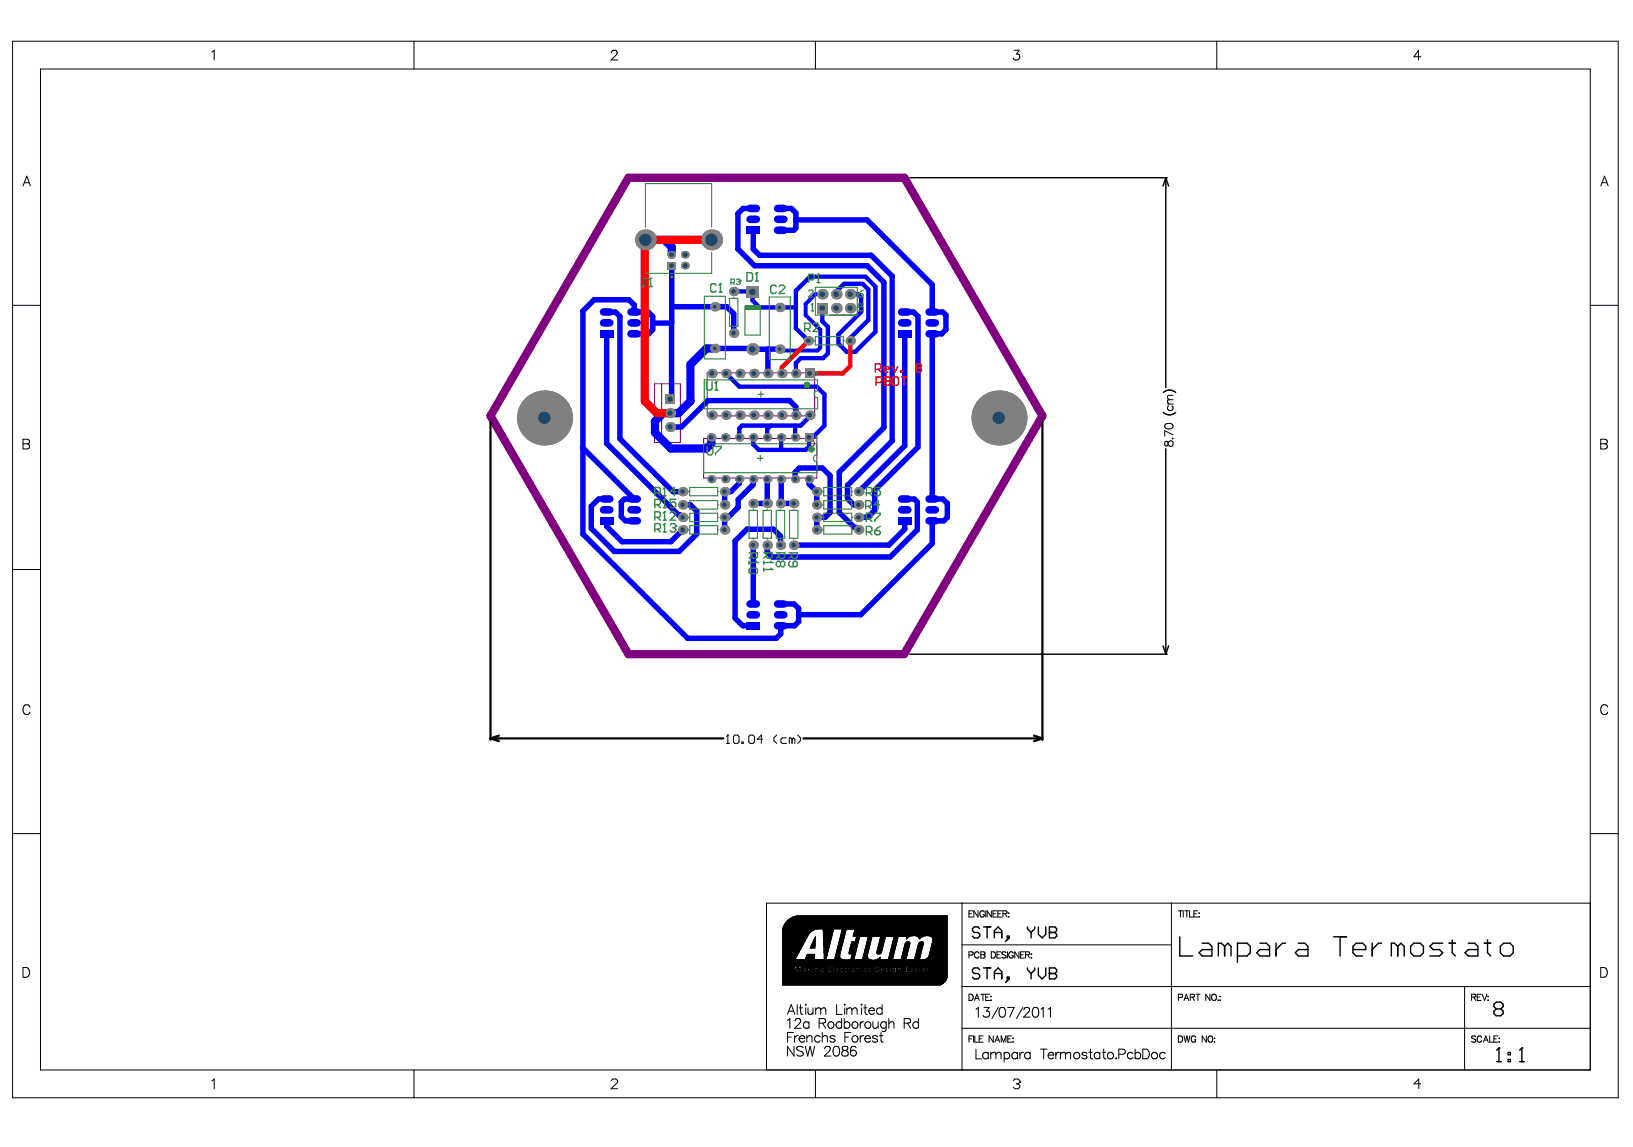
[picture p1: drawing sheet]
<svg xmlns="http://www.w3.org/2000/svg" width="288mm" height="202mm" viewBox="0 0 288 202" stroke-linecap="round" stroke-linejoin="round" font-family="sans-serif">
<path d="M110.8 31.3h48.6l24.4 42-24.4 42h-48.6l-24.3-42z" fill="none" stroke="#800080" stroke-width="1.5"/>
<g fill="none" stroke="#000" stroke-width=".18">
<path d="M2.2 7.3h283.1v186.2h-283.1zM7.1 12.2h273.2v176.4h-273.2zM37.3 9.2l.5-.3v1.7M73 7.3v4.9M107.8 9.3l.3-.4h.4l.2 .1a.55 .55 0 0 1-.2 .8l-.8 .8h1.2M143.7 7.3v4.9M178.8 8.9h.9l-.5 .6a.55 .55 0 0 1 .6 .6 .55 .55 0 0 1-.8 .5l-.2-.1-.2-.2M214.5 7.3v4.9M250.5 10h-1.2l.8-1.1v1.7M4.1 32.8l.6-1.7 .7 1.7M4.3 32.2h.8M282.2 32.8l.6-1.7 .7 1.7"/>
<path d="M282.4 32.2h.8M2.2 53.8h4.9M280.3 53.8h5M4.1 77.4h.7a.46 .46 0 0 1 .4 .5l-.2 .2-.2 .1a.45 .45 0 0 1 .4 .5 .45 .45 0 0 1-.4 .4h-.7zM4.1 78.2h.7M205 72.7l.2 .1M205.2 72.8l.2 .1M205.2 72.8a1.48 1.48 0 0 0 1.9 0M205.2 69.1l-.2 .1M205.2 69.1a1.48 1.48 0 0 1 1.9 0M205.4 77.8a.49 .49 0 0 0 .3 .8l.2-.2a.51 .51 0 0 1 .3-.7 .51 .51 0 0 1 .6 .3 .51 .51 0 0 1-.3 .7 .73 .73 0 0 1-.7-.9zM205.4 74.8a.94 .94 0 0 1 1.4 .2v.2a.86 .86 0 0 1-1.5 0z"/>
<path d="M205.4 68.9l-.2 .2M205.4 72.9l.6 .2 .9-.2M205.4 68.9l.9-.1 .8 .3M205.8 71.2h1M206 71.5a.47 .47 0 0 0-.1 .7 .47 .47 0 0 0 .7 0 .47 .47 0 0 0 0-.7M206.1 70.4l-.3 .2v.3l.3 .3M206.1 70.4h.7M206.6 77.3h.2zM206.8 76.6l-1.5-.7v1M206.8 69.7h-.9l-.1 .4 .3 .3M207.1 72.8l-.2 .1M207.1 69.1l.2 .1"/>
<path d="M207.3 72.7l-.2 .1M282.2 77.4h.7a.46 .46 0 0 1 .4 .5l-.1 .2-.3 .1a.45 .45 0 0 1 .5 .5 .45 .45 0 0 1-.5 .4h-.7zM282.2 78.2h.7M2.2 100.4h4.9M5.3 124.6a.63 .63 0 0 0-.7-.4 .63 .63 0 0 0-.5 .7 .71 .71 0 0 0 .2 .9 .71 .71 0 0 0 .9-.1l.1-.2M128.1 131h.5M128.3 129.5h.1M128.3 129.5v1.5M128.3 129.5l-.2 .3M129.3 129.8l.2-.3h.5l.3 .3v1l-.3 .2h-.5l-.2-.2zM130.8 130.8h.2v.2h-.2zM132 129.8l.2-.3h.5l.3 .3v1l-.3 .2h-.5l-.2-.2z"/>
<path d="M134.5 130.3h-1l.7-.8v1.5M136.9 129.5l-.5 .5v.5l.5 .5M138.6 130h-.7l-.2 .3v.5l.2 .2h.7M139.6 130.3l-.2-.3h-.3v1M139.6 130.3v.7M139.6 130.3l.3-.3 .2 .3v.7M140.6 129.5l.5 .5v.5l-.5 .5M283.4 124.6a.63 .63 0 0 0-.7-.4 .63 .63 0 0 0-.5 .7 .71 .71 0 0 0 .2 .9 .71 .71 0 0 0 .9-.1l.1-.2M2.2 146.9h4.9M169.6 159.2v29.4M206.5 159.2v29.4M280.3 159.2h-145.2v29.4"/>
<path d="M280.3 146.9h5M4.1 170.5h.5a.91 .91 0 0 1 .6 .9 .91 .91 0 0 1-.6 .8h-.5zM138 171.3h2.1M138 171.2h2.1M138 171.1h2.1M138 171h2.1M138 170.9h2.1M138 170.8h2.1M138 170.7h2.1M138 170.6h2.1M138 170.5h2.1M138 170.4h2.1"/>
<path d="M138 170.3h2.1M138 166.6h3.5M138 166.5h3.5M138 166.5h3.6M138 166.4h3.6M138 166.3h3.6M138 166.3h3.7M138 166.2h3.7M138 166.1h3.7M138 166.1h3.8M138 166h3.8M138 165.9h3.9"/>
<path d="M138 165.8h3.9M138 165.7h4M138 165.6h4M138 165.5h4.1M138 165.4h4.1M138 165.3h4.2M138 165.2h4.2M138 165.2h4.3M138 165.1h4.3M138 169.1h2.2M138 169h2.2M138 168.9h2.3"/>
<path d="M138 168.8h2.3M138 168.7h2.4M138 168.6h2.4M138 168.6h2.5M138 168.5h2.5M138 168.4h2.5M138 168.4h2.6M138 168.3h2.6M138 168.2h2.6M138 168.2h2.7M138 168.1h2.7M138 168h2.8"/>
<path d="M138 167.9h2.8M138 167.8h2.9M138 167.7h2.9M138 167.6h3M138 167.5h3M138 167.4h3.1M138 167.3h3.1M138 167.3h3.2M138 167.2h3.2M138 167.1h3.3M138 167h3.3M138 166.9h3.3"/>
<path d="M138 166.8h3.4M138 166.7h3.4M138 166.7h3.5M138 165h4.4M138 164.9h4.4M138 164.8h4.5M138 164.7h4.5M138 164.7h4.6M138 164.6h4.6M138 164.5h4.7M138 164.4h4.8M138 164.3h4.9"/>
<path d="M138 164.2h5M138 164.1h5.1M138 164.1h5.2M138 164h5.3M138 171.4h6.6M138 170.3h4.3M138 170.2h4.3M138 165h4.3M138 164h5.4M138 163.9h5.5M138 163.9h5.6M138 163.8h5.8"/>
<path d="M138 163.8h6.1M138 169.1h10.9M138 171.6h6.6M138 171.5h6.6M138 171.4h7M138 171.3h7M138 169.2h15.7M138 173.6h27.8M138 173.6h27.9M138 173.5h28M138 173.5h28.1M138 173.4h28.1"/>
<path d="M138 173.4h28.2M138 173.3h28.3M138 173.2h28.4M138 173.1h28.5M138 173h28.6M138 172.9h28.7M138 172.8h28.7M138 172.7h28.8M138 172.6h28.8M138 172.5h28.9M138 172.4h28.9M138 172.3h28.9"/>
<path d="M138 172.3h29M138 172.2h29M138 172.1h29M138 172h29M138 171.9h29M138 171.8h29M138 171.7h29M138 171.6h29M138 170.2h29M138 170.1h29M138 170h29M138 169.9h29"/>
<path d="M138 169.8h29M138 169.7h29M138 169.6h29M138 169.5h29M138 169.4h29M138 169.3h29M138 169.2h29M138 163.7h29M138 163.6h29M138 163.5h29M138.1 163.5h28.9M138.1 163.4h28.9"/>
<path d="M138.1 163.3h28.9M138.1 163.2h28.9M138.2 163.1h28.8M138.2 163h28.8M138.3 162.9h28.7M138.3 162.8h28.7M138.4 162.7h28.6M138.5 162.6h28.5M138.5 162.5h28.5M138.6 162.5h28.4M138.6 162.4h28.4M138.7 162.4h28.3"/>
<path d="M138.7 162.3h28.3M138.8 162.3h28.2M138.8 178.8l.7-1.7 .6 1.7M138.8 179.8l.4-.3v1.7M138.8 162.2h28.2M138.9 162.2h28.1M138.9 162.1h28.1M139 162.1h28M139.1 178.2h.8M139.1 162h27.9M139.2 161.9h27.8M139.3 161.9h27.7"/>
<path d="M139.3 161.8h27.7M139.4 161.8h27.6M139.5 161.7h27.5M139.6 161.7h27.4M139.7 161.6h27.3M139.8 161.6h27.2M140 161.5h27M140.1 161.5h26.9M140.2 179.9l.1-.3 .2-.1 .5 .1a.38 .38 0 0 1 .1 .6l-1 1h1.1M140.3 161.4h26.7M140.3 171.3h.3M140.3 171.2h.2"/>
<path d="M140.3 171.1h.2M140.3 171h.2M140.3 170.9h.1M140.3 170.8h.1M140.3 170.7h.1M140.4 170.3h.5M140.5 170.5h.3M140.5 170.4h.4M140.5 170.6h.3M140.5 177.1v1.7M140.6 170.8h.2M140.6 170.7h.2"/>
<path d="M140.6 161.4h26.4M140.6 171h.1M140.6 170.9h.1M140.6 170.8h.1M140.8 171.3h.2M140.8 171.2h.2M140.8 171.1h.2M140.9 171h.1M140.9 170.9h.1M140.9 177.6h.6M140.9 170.8h.1M141 170.7h.1"/>
<path d="M141 170.6h.1M141.1 177.1v1.3l.1 .3 .3 .1M141.2 171.3h.3M141.2 171.2h.3M141.2 171.2h.2M141.2 171.1h.2M141.2 171h.2M141.2 170.9h.3M141.2 170.8h.7M141.2 170.7h.3M141.2 170.6h.3M141.2 170.5h1.1"/>
<path d="M141.2 170.4h1.1M141.2 170.3h1.1M141.6 170.7h.3M141.6 171.1h.2M141.6 171.1h.3M141.6 171h.3M141.7 171h.2M141.8 171.3h.1M141.9 169.1h1.7M141.9 169h1.7M142 177.1h.1zM142 170.6h.3"/>
<path d="M142 168.9h1.6M142 169h1.6M142 170.7h.3M142 168.8h1.6M142 177.6v1.2M142.1 171.3h.2M142.1 171.2h.2M142.1 171.1h.2M142.1 171h.2M142.1 170.9h.2M142.1 170.8h.2M142.1 170.7h.2"/>
<path d="M142.1 168.7h1.5M142.1 168.6h1.5M142.1 168.5h1.5M142.2 168.5h1.4M142.2 168.4h1.4M142.2 168.3h1.4M142.3 168.3h1.3M142.3 168.2h1.3M142.4 177.6l.1 1.1 .4 .1 .4-.4M142.5 171.3h.3M142.5 171.2h.2M142.5 171.1h.2"/>
<path d="M142.5 171.1h.1M142.5 171h.1M142.5 170.8h.1M142.5 170.7h.1M142.5 170.7h.2M142.5 170.6h.2M142.5 170.5h3.5M142.5 170.4h3.5M142.5 170.4h.7M142.5 170.3h.7M142.5 170.2h4.3M142.7 170.9h.5"/>
<path d="M142.8 171h.4M142.8 170.8h.4M142.8 167.1h.9M142.8 170.7h.4M142.8 167h.9M142.9 171.1h.3M142.9 170.7h.3M142.9 167h.8M142.9 166.9h.8M142.9 171.2h.3M142.9 170.6h.3M142.9 166.8h.8"/>
<path d="M143 171.2h.2M143 170.6h.2M143 166.7h.7M143 171.3h.2M143 166.6h.7M143.1 166.5h.6M143.1 166.4h.6M143.2 166.3h.5M143.2 166.2h.5M143.2 166.1h.5M143.3 166.1h.4M143.3 166h.4"/>
<path d="M143.3 165.9h.4M143.3 177.6v1.2M143.4 171.3h.3M143.4 171.2h.3M143.4 171.1h.3M143.4 171h.3M143.4 170.9h.3M143.4 170.8h.3M143.4 170.7h.3M143.4 170.6h.3M143.4 170.4h2.6M143.4 170.3h2.6"/>
<path d="M143.4 165.9h.4M143.4 165.8h.4M143.4 170.3h3.4M143.4 165.7h.4M143.5 165.7h.3M143.5 165.6h.3M143.5 165.5h.3M143.6 165.4h.2M143.6 165.3h.2M143.7 165.2h.1M143.7 165.1h.1M143.8 178l.4-.4 .4 .1 .1 .3"/>
<path d="M143.8 177.6v1.2M143.8 170.6h.1M143.9 171.3h.2M143.9 171.2h.2M143.9 171.1h.2M143.9 171h.2M143.9 170.9h.2M143.9 170.8h.2M143.9 170.7h.2M144.2 170.6h.5M144.3 170.6h.3M144.3 171.3h.4"/>
<path d="M144.3 171.2h.3M144.3 171.1h.2M144.3 171h.2M144.3 170.9h.2M144.3 170.8h.2M144.3 170.7h.2M144.3 170.7h.3M144.7 178l.4-.4 .4 .1 .1 1.1M144.7 178v.8M144.7 171.4h.2M144.7 171h.3M144.7 170.9h.3"/>
<path d="M144.7 170.8h.3M144.8 171.1h.2M144.8 170.7h.2M144.8 171.1h.1M144.9 171.3h.1M145 170.6h.1M145.1 164.1h1.8M145.1 164h1.8M145.1 163.9h1.8M145.1 163.8h1.8M145.1 163.8h1.9M145.1 171.6h12.3"/>
<path d="M145.1 165.3h1.5M145.1 165.2h1.5M145.1 165.1h1.5M145.1 165h1.6M145.1 164.9h1.6M145.1 164.8h1.6M145.1 164.7h1.6M145.1 164.6h1.6M145.1 164.6h1.7M145.1 164.5h1.7M145.1 164.4h1.7M145.1 164.3h1.7"/>
<path d="M145.1 164.2h1.7M145.1 164.2h1.8M145.1 165h1.5M145.1 171.5h12.2M145.2 166.6h1M145.2 166.6h1.1M145.2 166.5h1.1M145.2 166.4h1.1M145.2 166.3h1.1M145.2 166.2h1.1M145.2 166.2h1.2M145.2 166.1h1.2"/>
<path d="M145.2 166h1.2M145.2 165.9h1.2M145.2 165.8h1.2M145.2 165.8h1.3M145.2 165.7h1.3M145.2 165.6h1.3M145.2 165.5h1.3M145.2 165.4h1.3M145.2 165.4h1.4M145.2 166.7h1M145.2 171.4h12.1M145.2 171.5h12.1"/>
<path d="M145.2 171.3h.8M145.2 171.2h.8M145.2 171.1h.8M145.2 171h.8M145.2 170.9h.8M145.2 170.8h.8M145.2 170.7h.8M145.2 170.6h.8M145.2 167.9h.7M145.2 167.8h.7M145.2 167.7h.8M145.2 167.6h.8"/>
<path d="M145.2 167.5h.8M145.2 167.4h.8M145.2 167.3h.9M145.2 167.2h.9M145.2 167.1h.9M145.2 167h1M145.2 166.9h1M145.2 166.8h1M145.2 167h.9M145.2 171.4h12.5M145.2 171.3h12.5M145.3 169.1h.3"/>
<path d="M145.3 169h.3M145.3 168.9h.4M145.3 168.8h.4M145.3 168.7h.4M145.3 168.6h.4M145.3 168.5h.5M145.3 168.4h.5M145.3 168.3h.5M145.3 168.2h.5M145.3 168.1h.6M145.3 168h.6M146.2 171.1h.6"/>
<path d="M146.2 171h.6M146.2 170.9h.6M146.2 170.7h.6M146.2 170.6h.6M146.2 170.5h.6M146.5 170.8h.3M146.5 170.7h.3M146.6 171.3h.2M146.6 171.2h.2M146.6 170.4h.2M146.6 170.3h.2M147 171.3h.5"/>
<path d="M147 171.2h.4M147 171.2h.3M147 171.1h.3M147 171h.3M147 170.9h.3M147 170.8h.3M147 170.7h.3M147 170.6h.4M147 170.5h1.9M147 170.4h1.9M147 170.4h2M147 170.3h4.9"/>
<path d="M147 170.2h17.1M147.1 169.1h1.4M147.2 169h1.1M147.2 168.9h.9M147.2 169h1M147.2 168.8h.9M147.2 168.8h.8M147.2 168.7h.8M147.3 168.6h.7M147.3 168.5h.7M147.3 168.4h.7M147.3 168.3h.7"/>
<path d="M147.4 168.2h.6M147.4 168.1h.7M147.4 171h.7M147.4 170.8h.3M147.4 168h.7M147.4 167.9h.7M147.5 171.1h.6M147.5 170.8h.2M147.5 170.7h.2M147.5 167.8h.6M147.5 167.7h.7M147.5 177.1v1.7h1"/>
<path d="M147.5 171.1h.3M147.5 167.6h.7M147.5 167.5h.7M147.6 167.4h.6M147.6 167.3h.7M147.6 167.2h.7M147.6 167.1h.7M147.6 167h.8M147.6 166.9h.8M147.6 167h.7M147.7 166.9h.7M147.7 166.8h.7"/>
<path d="M147.7 166.7h.7M147.7 170.6h.6M147.7 166.6h.7M147.7 166.6h.8M147.7 166.5h.8M147.8 170.6h.4M147.8 166.5h.7M147.8 166.4h.7M147.8 166.3h.7M147.8 171.3h.5M147.8 171.2h.4M147.8 171.2h.3"/>
<path d="M147.8 171.1h.3M147.8 170.7h.3M147.8 166.2h.8M147.8 166.1h.8M147.9 171h.2M147.9 170.9h.2M147.9 170.8h.2M147.9 170.7h.2M147.9 166.1h.7M147.9 166h.7M147.9 165.9h.7M147.9 165.8h.8"/>
<path d="M147.9 165.7h.8M148 165.7h.7M148 165.6h.7M148 165.5h.7M148 165.4h.8M148 165.3h.8M148.1 165.3h.7M148.1 165.2h.7M148.1 165.1h.7M148.1 165h.8M148.2 164.9h.7M148.2 164.8h.7"/>
<path d="M148.2 164.7h.7M148.2 164.7h.8M148.2 164.6h.8M148.3 171h.6M148.3 170.9h.6M148.3 170.8h.6M148.3 164.6h.7M148.3 164.5h.7M148.3 164.4h.7M148.3 171.1h.6M148.3 164.3h.7M148.3 164.3h.8"/>
<path d="M148.3 164.2h.8M148.4 179.5v1.7M148.4 171.1h.5M148.4 170.7h.5M148.4 164.2h.7M148.4 164.1h.7M148.4 164h.7M148.4 163.9h.7M148.4 163.9h.8M148.4 163.8h.8M148.5 163.8h18.5M148.6 171.3h.4"/>
<path d="M148.6 171.2h.3M148.6 170.7h.1M148.6 170.6h.1M148.8 177.1h.2zM148.8 179.5v1.7M148.9 177.6v1.2M149.1 171.1h.4M149.1 171h.4M149.1 170.9h.4M149.1 170.8h.4M149.1 170.7h.4M149.1 170.5h5.1"/>
<path d="M149.1 170.4h5.1M149.1 170.4h2.8M149.2 170.7h.3M149.2 170.6h.3M149.3 171.3h.2M149.3 171.2h.2M149.3 178l.4-.4 .4 .1 .1 .3M149.3 177.6v1.2M149.5 169.1h3.9M149.6 171.3h.6M149.6 171.2h.5M149.6 171.1h.4"/>
<path d="M149.6 171h.4M149.6 170.6h.1M149.6 168h1.2M149.7 170.9h.3M149.7 170.8h.3M149.7 168.1h1.1M149.7 168h1.1M149.7 167.9h1.1M149.7 167.8h1.1M149.7 167.7h1.1M149.7 167.7h1.2M149.7 167.6h1.2"/>
<path d="M149.7 167.5h1.2M149.8 167.5h1.1M149.8 167.4h1.1M149.8 167.3h1.1M149.8 167.3h1.2M149.8 167.2h1.2M149.9 170.7h.1M149.9 170.7h.2M149.9 170.6h.2M149.9 170.6h.3M149.9 167.1h1.1M149.9 167h1.1"/>
<path d="M149.9 166.9h1.2M149.9 166.8h1.2M150 166.6h1.1M150 169.1h.6M150 166.7h1.1M150 166.5h1.2M150 166.4h1.2M150 169h.6M150 168.9h.6M150.1 166.3h1.1M150.1 166.2h1.1M150.1 168.8h.5"/>
<path d="M150.1 168.7h.5M150.1 168.7h.6M150.1 166.1h1.2M150.1 166h1.2M150.1 168.6h.6M150.1 168.5h.6M150.2 168.4h.5M150.2 168.3h.5M150.2 168.3h.6M150.2 178v.8M150.2 178l.4-.4 .4 .1 .1 1.1M150.2 171.1h.3"/>
<path d="M150.2 171h.4M150.2 170.9h.4M150.2 170.8h.4M150.2 170.8h.3M150.2 168.2h.6M150.3 171.1h.2M150.3 170.7h.2M150.4 165h10.1M150.4 164.9h10.4M150.4 164.9h16.6M150.4 164.8h16.6M150.5 164.8h16.5"/>
<path d="M150.5 164.7h16.5M150.5 164.6h16.5M150.5 164.5h16.5M150.6 171.3h.3M150.6 170.6h.3M150.6 164.4h16.4M150.6 164.3h16.4M150.6 164.2h16.4M150.6 164.1h16.4M150.7 171.2h.2M150.7 170.7h.2M150.7 170.6h.2"/>
<path d="M150.7 164h16.3M150.7 163.9h16.3M150.7 171.1h.2M150.7 163.8h16.3M150.8 171.1h.1M150.8 171h.1M150.8 170.9h.1M150.8 170.8h.1M150.8 165.9h.5M150.8 165.8h.5M150.8 165.7h.6M150.8 165.6h.6"/>
<path d="M150.8 165.5h.6M150.9 165.5h.5M150.9 165.4h.5M150.9 165.3h.6M150.9 165.2h.6M150.9 165.1h.6M151 165.1h.5M151 165h9.4M151.1 171.3h.3M151.1 171.2h.3M151.1 171.1h.3M151.1 171h.3"/>
<path d="M151.1 170.9h.3M151.1 170.6h.1M151.2 170.8h.2M151.2 170.7h.2M151.5 170.6h.4M151.6 170.7h.3M151.6 170.6h.3M151.6 171.3h.3M151.6 171.2h.3M151.6 171.1h.3M151.6 171h.3M151.6 170.9h.3"/>
<path d="M151.6 170.8h.3M151.8 177.1h.2zM151.9 177.6v1.2M152 169.1h1.3M152.1 171.3h.4M152.1 171.2h.3M152.1 171.1h.2M152.1 171h.2M152.1 170.9h.2M152.1 170.8h.2M152.1 170.7h.2M152.1 170.7h.3"/>
<path d="M152.1 170.6h.3M152.1 170.6h.4M152.1 170.4h2.1M152.1 170.3h2.1M152.1 169h1.1M152.1 168.9h1M152.1 168.9h.9M152.1 170.3h4.8M152.1 169h1M152.1 168.8h.9M152.1 168.7h.9M152.2 168.6h.7"/>
<path d="M152.2 168.5h.7M152.2 168.4h.7M152.2 168.3h.7M152.3 177.6h.5M152.3 168.2h.6M152.3 168.2h.7M152.3 168.1h.7M152.3 168h.7M152.3 167.9h.7M152.4 167.8h.6M152.4 167.8h.7M152.4 167.7h.7"/>
<path d="M152.4 167.6h.7M152.4 167.5h.7M152.5 167.4h.6M152.5 167.4h.7M152.5 167.3h.7M152.5 177.1v1.3l.1 .3 .3 .1M152.5 171h.8M152.5 171h.7M152.5 170.9h.5M152.5 170.8h.5M152.5 167.2h.7M152.5 167.1h.7"/>
<path d="M152.5 170.9h.6M152.6 171.1h.7M152.6 170.8h.4M152.6 170.7h.4M152.6 167.1h.6M152.6 167h.7M152.6 166.9h.7M152.6 166.8h.7M152.6 166.7h.7M152.7 166.6h.7M152.7 166.5h.7M152.7 166.7h.6"/>
<path d="M152.7 166.4h.7M152.7 166.3h.7M152.8 166.3h.6M152.8 166.2h.7M152.8 166.1h.7M152.8 170.7h.2M152.8 170.6h.3M152.8 166h.7M152.8 165.9h.7M152.9 171.3h.1M152.9 171.2h.1M152.9 170.6h.2"/>
<path d="M152.9 165.9h.6M152.9 165.8h.7M152.9 165.7h.7M152.9 165.6h.7M152.9 165.5h.7M153 165.5h.6M153 165.4h.7M153 165.3h.7M153 165.2h.7M153 165.1h.7M153.1 165.1h.6M153.2 178.1a.54 .54 0 0 0 .3 .6 .54 .54 0 0 0 .6-.2"/>
<path d="M153.2 170.8h1M153.2 170.7h1M153.2 177.9a.48 .48 0 0 1 .6-.3 .48 .48 0 0 1 .3 .5h-.9zM153.3 170.8h.9M153.4 171.3h.8M153.4 170.9h.8M153.5 171.2h.7M153.5 171.1h.7M153.5 171h.7M153.5 170.7h.7M153.5 170.6h.7M153.5 170.9h.7"/>
<path d="M154.2 169.2h12.8M154.4 171.1h.2M154.4 171.1h.3M154.4 171h.4M154.4 170.9h.4M154.4 170.8h.4M154.4 170.7h.4M154.4 170.6h.4M154.4 170.5h.3M154.4 170.5h.2M154.4 169.1h12.6M154.5 168h.8"/>
<path d="M154.5 167.9h.8M154.5 167.9h.9M154.5 167.8h.9M154.6 169.1h.5M154.6 168.1h.6M154.6 168h.7M154.6 167.7h.8M154.6 167.6h.8M154.6 167.6h.9M154.6 168.1h.5M154.6 167.5h.9M154.6 167.4h.9"/>
<path d="M154.7 169h.4M154.7 167.3h.8M154.7 167.2h.9M154.7 171.3h.7M154.7 170.3h2.2M154.7 167.1h.9M154.7 167h.9M154.8 167h.8M154.8 166.9h.8M154.8 166.8h.9M154.8 169h.3M154.8 171.2h.6"/>
<path d="M154.8 166.6h.9M154.8 168.9h.3M154.8 166.7h.9M154.9 170.4h2M154.9 166.6h.8M154.9 166.5h.8M154.9 166.4h.9M154.9 171.2h.4M154.9 170.4h4.7M154.9 166.3h.9M154.9 166.2h.9M154.9 168.9h.2"/>
<path d="M155 171.1h.3M155 170.5h4.6M155 166.2h.8M155 166.1h.8M155 166h.9M155 168.8h.2M155 171h.2M155 170.7h.3M155 170.6h.3M155 170.6h.4M155 165.9h.9M155 165.8h.9"/>
<path d="M155 170.9h.2M155.1 170.9h.1M155.1 170.8h.1M155.1 170.8h.2M155.1 170.7h.2M155.1 165.8h.8M155.1 165.7h.8M155.1 165.6h.9M155.1 168.7h.1M155.1 165.5h.9M155.1 165.4h.9M155.2 165.4h.8"/>
<path d="M155.2 165.3h.8M155.2 165.2h.9M155.2 165.1h.9M155.4 171h1M155.4 170.8h.3M155.5 171.1h.9M155.5 170.7h.2M155.5 177.9a.55 .55 0 0 0-.8-.1 .55 .55 0 0 0 0 .8 .55 .55 0 0 0 .8-.1M155.5 177.1v1.7M155.5 171.1h.3M155.8 170.6h.4M155.8 171.3h.3"/>
<path d="M155.9 171.2h.2M155.9 171.1h.5M155.9 170.7h.2M155.9 171h.4M155.9 170.9h.2M155.9 170.8h.2M155.9 170.9h.3M156.3 170.8h.6M156.3 170.7h.6M156.4 170.8h.5M156.5 171.3h.4M156.5 170.9h.4"/>
<path d="M156.6 171.2h.3M156.6 170.7h.3M156.6 170.9h.3M156.6 171.1h.3M156.6 171h.3M156.6 170.6h.3M156.6 169.1h.7M156.6 169h.7M156.7 168.9h.7M156.7 168.8h.7M156.7 179.5v1.7M156.7 168.7h.7"/>
<path d="M156.7 168.6h.7M156.8 168.5h.7M156.8 168.4h.7M156.8 168.3h.7M156.8 168.2h.7M156.9 168.1h.7M156.9 168h.7M156.9 167.9h.7M156.9 167.8h.7M157 167.7h.7M157 167.6h.7M157 167.5h.7"/>
<path d="M157 167.4h.7M157.1 171.3h.3M157.1 171.2h.2M157.1 171.1h.2M157.1 171.1h.1M157.1 171h.1M157.1 170.9h.1M157.1 170.8h.1M157.1 170.7h.2M157.1 170.6h.2M157.1 170.6h.3M157.1 170.4h2.5"/>
<path d="M157.1 170.3h2.5M157.1 167.3h.7M157.1 167.2h.7M157.1 170.3h4.9M157.1 167.1h.7M157.1 167h.7M157.2 167h.7M157.2 166.9h.7M157.2 166.8h.7M157.2 166.6h.7M157.2 166.7h.7M157.2 166.6h.8"/>
<path d="M157.2 166.5h.8M157.2 166.4h.8M157.3 166.4h.7M157.3 166.3h.7M157.3 166.2h.7M157.3 166.2h.8M157.3 166.1h.8M157.3 166h.8M157.4 166h.7M157.4 165.9h.7M157.4 165.8h.7M157.4 171h.4"/>
<path d="M157.4 170.9h.4M157.4 170.8h.3M157.4 165.8h.8M157.4 165.7h.8M157.4 165.6h.8M157.4 171.4h.3M157.5 171.1h.2M157.5 171h.2M157.5 170.8h.2M157.5 165.6h.7M157.5 165.5h.7M157.5 165.4h.7"/>
<path d="M157.5 170.7h.2M157.5 165.4h.8M157.5 165.3h.8M157.5 165.2h.8M157.6 165.2h.7M157.6 165.1h.7M157.6 171.3h.2M157.7 170.6h.1M157.7 171.2h.1M157.8 171.6h9.2M157.8 171.5h9.2M157.9 171.5h9.1"/>
<path d="M157.9 171.4h9.1M157.9 171.3h9.1M158 171.3h.2M158 171.2h.2M158 171.1h.2M158 171h.2M158 170.9h.2M158 170.8h.2M158 170.7h.2M158 170.6h.2M158.4 171.3h.3M158.4 171.2h.3"/>
<path d="M158.4 171.1h.3M158.4 171h.3M158.4 170.9h.3M158.4 170.8h.3M158.4 170.6h.1M158.5 170.8h.2M158.5 170.7h.2M158.8 170.6h.8M158.9 171.3h.7M158.9 171.2h.7M158.9 171.1h.7M158.9 171h.7"/>
<path d="M158.9 170.9h.7M158.9 170.8h.7M158.9 170.7h.7M158.9 169.1h.8M158.9 169h.8M158.9 168.9h.9M158.9 169h.9M158.9 168.8h.9M158.9 168.7h.9M159 168.7h.8M159 168.6h.8M159 168.6h.9"/>
<path d="M159 168.5h.9M159 168.4h.9M159 168.3h.9M159.1 168.3h.8M159.1 168.2h.8M159.1 168.2h.9M159.1 168.1h.9M159.1 168h.9M159.1 167.9h.9M159.2 167.9h.8M159.2 167.8h.8M159.2 167.8h.9"/>
<path d="M159.2 167.7h.9M159.2 167.6h.9M159.2 167.5h.9M159.3 167.5h.8M159.3 167.4h.8M159.3 167.4h.9M159.3 167.3h.9M159.3 167.2h.9M159.4 167.1h.8M159.4 167h.9M159.4 166.9h.9M159.4 166.8h.9"/>
<path d="M159.5 166.6h.8M159.5 166.7h.8M159.5 166.5h.8M159.5 166.4h.9M159.6 166.3h.8M159.6 166.2h.8M159.7 166.1h.7M159.8 166h.5M159.8 165.5h.1M159.8 165.4h.1M159.8 165.3h.2M159.8 165.2h.3"/>
<path d="M159.9 171.1h.5M159.9 171h.5M159.9 170.9h.6M159.9 170.7h.6M159.9 170.6h.6M159.9 170.5h4.3M159.9 166h.4M159.9 165.2h.3M159.9 165.1h.3M159.9 165.1h.4M160.2 171.3h.3M160.2 171.2h.2"/>
<path d="M160.2 170.8h.7M160.2 170.7h.3M160.2 170.4h4M160.2 170.4h1.8M160.2 170.3h1.8M160.6 171.1h.3M160.6 170.7h.2M160.6 171.1h.2M160.6 171h.3M160.7 171h.2M160.8 171.3h.1M160.9 170.6h.5"/>
<path d="M161 170.6h.3M161 170.7h.3M161.1 171.3h.2M161.1 171.2h.2M161.1 171.1h.5M161.1 171h.5M161.1 171h.4M161.1 170.9h.2M161.1 170.8h.2M161.2 169.1h.9M161.2 169h.9M161.2 168.9h.9"/>
<path d="M161.3 168.9h.8M161.3 168.8h.9M161.3 168.7h.9M161.3 168.6h.9M161.3 168.5h.9M161.4 168.5h.8M161.4 168.4h.9M161.4 168.3h.9M161.4 164.9h1.8M161.4 168.2h.9M161.4 168.1h.9M161.5 170.8h.5"/>
<path d="M161.5 170.7h.5M161.5 168.1h.8M161.5 168h.9M161.5 167.9h.9M161.5 167.8h.9M161.5 167.7h.9M161.6 167.7h.8M161.6 167.6h.9M161.6 167.5h.9M161.6 165h1.3M161.6 167.4h.9M161.6 167.3h.9"/>
<path d="M161.7 171.3h.3M161.7 170.9h.3M161.7 167.3h.8M161.7 167.3h.9M161.7 167.2h.9M161.7 171.2h.3M161.7 167.1h.9M161.7 167h.9M161.7 165h1.1M161.8 171.2h.2M161.8 171.1h.2M161.8 171h.2"/>
<path d="M161.8 170.7h.2M161.8 170.6h.2M161.8 165.1h.9M161.8 166.9h.8M161.8 166.9h.9M161.8 166.8h.9M161.8 170.9h.2M161.8 166.6h.9M161.8 166.7h.9M161.9 166.5h.8M161.9 166.5h.9M161.9 166.4h.9"/>
<path d="M161.9 165.1h.7M161.9 179.5v1.7M161.9 166.3h.9M161.9 165.2h.5M161.9 165.2h.6M162 166.2h.8M162 165.3h.3M162 166.1h.8M162 165.4h.2M162.1 166.1h.7M162.1 165.5h.1M162.1 166h.6"/>
<path d="M162.2 171.3h.4M162.2 171.2h.4M162.2 171.2h.3M162.2 171.1h.3M162.2 171h.2M162.2 170.9h.2M162.2 170.8h.2M162.2 170.8h.3M162.2 170.7h.3M162.2 170.6h.4M162.2 170.4h2M162.2 170.3h2"/>
<path d="M162.2 166h.5M162.6 171h.8M162.6 170.8h.3M162.7 171.1h.7M162.7 170.7h.2M162.7 171.1h.3M163 170.6h.4M163 169.1h1.2M163 171.3h.4M163.1 171.2h.3M163.1 171.1h.3M163.1 170.7h.3"/>
<path d="M163.1 171h.3M163.1 170.9h.3M163.1 170.8h.3M163.2 169h1M163.3 169h.9M163.4 168.9h.8M163.5 170.6h.1M163.5 168.8h.7M163.5 171.3h3.5M163.5 171.2h3.5M163.5 171.1h3.5M163.5 171h3.5"/>
<path d="M163.5 170.9h3.5M163.5 170.8h3.5M163.6 170.8h3.4M163.6 168.7h.6M163.6 168.7h.5M163.6 168.6h3.4M163.7 168.6h3.3M163.7 168.5h3.3M163.7 164.9h3.3M163.7 170.7h3.3M163.7 170.6h3.3M163.7 170.6h.5"/>
<path d="M163.7 168.4h3.3M163.8 168.4h3.2M163.8 168.3h3.2M163.8 168.2h3.2M163.8 168.1h3.2M163.8 168h3.2M163.9 168h3.1M163.9 167.9h3.1M163.9 167.8h3.1M163.9 167.7h3.1M163.9 167.6h3.1M163.9 165h3.1"/>
<path d="M164 167.6h3M164 167.5h3M164 167.4h3M164 167.3h3M164 165h3M164.1 167.2h2.9M164.1 167.1h2.9M164.1 165.1h2.9M164.1 167h2.9M164.1 166.9h2.9M164.2 166.8h2.8M164.2 166.7h2.8"/>
<path d="M164.2 166.6h2.8M164.2 166.5h2.8M164.2 165.1h2.8M164.3 170.6h.2M164.3 170.5h.2M164.3 170.4h.2M164.3 170.3h.2M164.3 166.4h2.7M164.3 166.3h2.7M164.3 165.2h2.7M164.3 169.1h.2M164.3 169h.2"/>
<path d="M164.3 168.9h.2M164.3 168.8h.2M164.3 168.7h.2M164.3 166.2h2.7M164.3 166.1h2.7M164.3 165.3h2.7M164.4 166h2.6M164.4 165.9h2.6M164.4 165.8h2.6M164.4 165.5h2.6M164.4 165.4h2.6M164.4 165.3h2.6"/>
<path d="M164.4 165.7h2.6M164.4 165.6h2.6M164.4 168.7h.1M164.4 170.2h.1M164.6 170.6h.1M164.6 170.5h.1M164.6 170.4h.1M164.6 169.1h.1M164.6 169h.1M164.6 168.9h.1M164.6 168.7h.2M164.6 168.7h.3"/>
<path d="M164.6 170.3h.2M164.6 170.2h.3M164.7 170.4h.1M164.7 170.3h.1M164.7 168.9h.1M164.7 168.8h.1M164.8 170.6h.1M164.8 169.1h.1M164.8 170.5h.1M164.8 169h.1M164.8 168.9h.1M164.9 170.4h.1"/>
<path d="M164.9 168.9h.1M164.9 168.8h.1M165 170.6h2M165 170.5h2M165 170.4h2M165 170.3h2M165 169.1h2M165 169h2M165 168.9h2M165 168.8h2M165 168.7h2M165 170.2h2"/>
<path d="M169.6 166.5h36.9M169.6 173.9h110.7M170.8 168.3h.7v-.5l-.7-.1v1.1M170.8 175.2h.4a.59 .59 0 0 1 .4 .6 .59 .59 0 0 1-.4 .5h-.4zM170.8 161h.4M171.5 160.5h-.7v1.1h.7M171.8 176.3l.4-1.1 .4 1.1M171.9 175.9h.6M172 177.9l.5-.4v1.8M172.4 160.5v1.1l-.7-1.1v1.1M172.6 168a.4 .4 0 0 0-.5-.3 .4 .4 0 0 0-.3 .5v.2a.4 .4 0 0 0 .3 .4 .4 .4 0 0 0 .5-.2M172.9 167.7l.7 .1v.4l-.2 .1 .2 .2-.1 .3h-.6z"/>
<path d="M172.9 168.3h.5M172.9 175.2h.7M173.3 175.2v1.1M173.5 177.5h.9l-.5 .7a.55 .55 0 0 1 .6 .6 .55 .55 0 0 1-.8 .5l-.2-.1-.2-.3M173.5 160.8a.4 .4 0 0 0-.4-.3 .4 .4 0 0 0-.4 .4v.3a.39 .39 0 0 0 .4 .4 .39 .39 0 0 0 .4-.4h-.3M173.8 175.7h.4M173.8 160.5v1.1M174.5 175.2h-.7v1.1h.7M174.6 175.6h.1zM174.6 176.3h.1zM174.7 167.7h.4a.59 .59 0 0 1 .4 .6 .59 .59 0 0 1-.4 .5h-.4zM174.7 160.5v1.1l-.7-1.1v1.1"/>
<path d="M175 161h.5M175.7 168.3h.5M175.7 160.5h-.7v1.1h.7M175.9 161h.4M176 177.5l-1.2 2M176.3 177.6a.56 .56 0 0 1 .9 .3 .86 .86 0 0 1-.6 1.4 .76 .76 0 0 1-.5-1zM176.4 167.7h-.7v1.1h.7M176.6 160.5h-.7v1.1h.7M176.8 161h.6l.1-.2v-.2l-.7-.1v1.1M177.2 161l.3 .6M177.4 167.9l-.3-.2-.5 .2 .1 .3 .7 .3v.2l-.3 .1-.5-.1M177.6 167.7v1.1"/>
<path d="M177.6 177.5h1.2l-.8 1.8M177.8 160.9h.1zM177.8 161.6h.1zM178.6 168a.4 .4 0 0 0-.4-.3 .4 .4 0 0 0-.4 .5v.2a.39 .39 0 0 0 .4 .5 .39 .39 0 0 0 .4-.5h-.2M179.6 167.7v1.1l-.7-1.1v1.1M179.9 168.3h.4M180.3 177.5l-1.1 2M180.5 178l.4-.5h.3l.2 .2a.55 .55 0 0 1-.2 .7l-.8 .9h1.2M180.6 167.7h-.7v1.1h.7M180.8 168.3l.6-.1 .1-.4-.7-.1v1.1M181.1 168.3l.4 .5M181.8 168.2h.1z"/>
<path d="M181.8 168.8h.1zM182.2 177.6a.59 .59 0 0 1 .8 .3 1.48 1.48 0 0 1-.1 1.3 .56 .56 0 0 1-.8-.3 1.38 1.38 0 0 1 .1-1.3zM183.5 177.9l.4-.4v1.8M184.8 177.9l.4-.4v1.8M207.7 175.8l.7-.1v-.4l-.7-.1v1.1M207.7 160.5h.8M208.1 160.5v1.1M208.6 160.5v1.1M208.7 176.3l.4-1.1 .5 1.1M208.8 160.5h.8M208.9 175.9h.5M209.2 160.5v1.1"/>
<path d="M209.7 160.5v1.1h.6M209.8 175.7h.7v-.4l-.7-.1v1.1M210.2 175.7l.4 .6M210.5 161h.4M210.8 175.2h.7M211.2 160.5h-.7v1.1h.7M211.2 175.2v1.1M211.3 160.9h.1zM211.3 161.6h.1zM213.3 175.2v1.1l-.7-1.1v1.1M213.7 175.4l.1-.1a.52 .52 0 0 1 .6 .5 .52 .52 0 0 1-.6 .5l-.2-.4zM214.7 176.3h.1z"/>
<path d="M215 175.6h.1zM215 176.3h.1zM258.2 173.9v14.7M259.4 175.7h.7v-.4l-.7-.1v1.1M259.8 175.7l.4 .6M260.4 175.7h.4M261.1 175.2h-.7v1.1h.7M261.3 175.2l.4 1.1 .4-1.1M262.2 175.6h.2zM262.2 176.3h.2zM282.2 170.5h.5a.91 .91 0 0 1 .7 .9 .91 .91 0 0 1-.7 .8h-.5zM37.3 190.5l.5-.3v1.7"/>
<path d="M73 188.6v4.9M107.7 190.5l.3-.3h.6l.3 .3v.2l-1.2 1.2h1.2M138.8 182.8h.7M139.9 182h-1.1v1.7M140 184.4v1.7l-1.2-1.7v1.7M140.1 182.5v1.2M140.7 182.5a.59 .59 0 0 0-.6 .5M140.9 183a.54 .54 0 0 0 .3 .6 .54 .54 0 0 0 .7-.2M141 182.8a.47 .47 0 0 1 .5-.3 .47 .47 0 0 1 .4 .5h-1zM141.6 184.6a.65 .65 0 0 0-.6-.2 .65 .65 0 0 0-.6 .4l.2 .3 .7 .2a.41 .41 0 0 1 .3 .3 .41 .41 0 0 1-.2 .4 .82 .82 0 0 1-1-.1M142 184.4l.4 1.7 .4-1.7 .4 1.7 .4-1.7M142.2 182.9l.5-.4 .4 .1v1.1"/>
<path d="M142.2 182.5v1.2M142.6 180.3a.55 .55 0 0 0-.8-.1 .55 .55 0 0 0 0 .8 .55 .55 0 0 0 .8 0M142.6 180.1v1.1M143.7 188.6v4.9M144.4 180.3l1-.1 .2-.2-.1-.3-.4-.2h-.7v1.7M144.6 182.8a.55 .55 0 0 0-.8-.1 .55 .55 0 0 0 0 .8 .55 .55 0 0 0 .8-.1M144.9 182.9l.5-.4 .4 .1 .1 1.1M144.9 182v1.7M145 180.3l.6 .9M145.4 184.8l.3-.4h.4l.2 .2a.55 .55 0 0 1-.2 .7l-.8 .8h1.2M147.1 184.5a.59 .59 0 0 1 .8 .2 1.48 1.48 0 0 1-.2 1.3 .56 .56 0 0 1-.8-.2 1.38 1.38 0 0 1 .2-1.3zM147.2 182.8a.53 .53 0 0 0-.9 0l.1 .1 .7 .3 .1 .2a.53 .53 0 0 1-.9 0"/>
<path d="M148.4 180.3a.55 .55 0 0 0-.8-.1 .55 .55 0 0 0 0 .8 .55 .55 0 0 0 .8 0M148.5 184.5a.36 .36 0 0 0 .2 .6 .62 .62 0 0 1 .7 .2 .62 .62 0 0 1 0 .7 .7 .7 0 0 1-1-.2 .66 .66 0 0 1 .8-.7 .36 .36 0 0 0 .2-.6zM148.8 180.3a.55 .55 0 0 1 .8-.1 .55 .55 0 0 1 0 .8 .55 .55 0 0 1-.8 0M148.9 182.8h.7M150 182h-1.1v1.7M150.9 184.6a.51 .51 0 0 0-.7-.1l-.2 .2-.1 .9M151.6 180.1v1.1M151.6 182.5v1.2M152.3 182.5a.58 .58 0 0 0-.7 .5M152.3 180.1a.58 .58 0 0 0-.7 .5M152.4 183a.54 .54 0 0 0 .4 .6 .54 .54 0 0 0 .6-.2M152.5 182.8a.48 .48 0 0 1 .6-.3 .48 .48 0 0 1 .3 .5h-1z"/>
<path d="M153.9 180.1l.1 1 .4 .1 .4-.3M154.7 182.8a.51 .51 0 0 0-.9 0l.1 .1 .7 .3 .1 .2a.51 .51 0 0 1-.9 0M154.8 180.1v1.1M155.1 182.5h.5M155.3 182v1.3l.1 .3 .3 .1M156.2 180.3a.55 .55 0 0 0-.8-.1 .55 .55 0 0 0 0 .8 .55 .55 0 0 0 .8 0M156.2 180.1l-.1 1.5-.2 .2-.4-.1M156.7 180.4l.4-.3 .4 .1 .1 1M159.4 180.3l1-.1 .1-.2-.1-.3-.3-.2h-.7v1.7M160 180.3l.5 .9M161.9 180.3a.55 .55 0 0 0-.8-.1 .55 .55 0 0 0 0 .8 .55 .55 0 0 0 .8 0M169.6 181.2h110.7"/>
<path d="M170.8 183.1h.4M171.5 182.6h-.7v1.1M171.6 182.6v1.1M171.8 182.6v1.1h.7M172 184.9v1.7h1M172.6 183.1h.4M173.3 182.6h-.7v1.1h.7M174.2 185.7a.55 .55 0 0 0-.8-.1 .55 .55 0 0 0 0 .8 .55 .55 0 0 0 .8 0M174.2 185.5v1.1M174.6 185.8l.5-.3 .4 .1 .1 .2M174.6 185.5v1.1M175.1 182.6v1.1l-.7-1.1v1.1"/>
<path d="M175.4 183.7l.4-1.1 .4 1.1M175.6 183.3h.5M175.6 185.8l.4-.3 .4 .1 .1 1M175.6 185.8v.8M176.5 183.7v-1.1l.4 1.1 .4-1.1v1.1M177 185.7a.55 .55 0 0 1 .8-.1 .55 .55 0 0 1 0 .8 .55 .55 0 0 1-.8 0M177 185.5v1.7M177.7 183.1h.4M178.3 182.6h-.6v1.1h.6M178.5 183h.1zM178.5 183.6h.1zM178.6 190.5l.3-.3h.6l.3 .3v.2"/>
<path d="M179.2 191h.3M179.4 185.7a.55 .55 0 0 0-.9-.1 .55 .55 0 0 0 0 .8 .55 .55 0 0 0 .9 0M179.4 185.5v1.1M179.5 191l.3 .3v.3l-.3 .3h-.6l-.3-.3M179.8 190.7h.1M179.8 190.7l-.3 .3M179.8 185.5v1.1M180.5 185.5a.59 .59 0 0 0-.7 .4M181.6 185.7a.55 .55 0 0 0-.8-.1 .55 .55 0 0 0 0 .8 .55 .55 0 0 0 .8 0M181.6 185.5v1.1M183.4 184.9h1.2M184 184.9v1.7"/>
<path d="M184.8 185.9a.54 .54 0 0 0 .3 .7 .54 .54 0 0 0 .7-.2M184.8 185.7a.48 .48 0 0 1 .6-.3 .48 .48 0 0 1 .4 .5h-1zM186.1 185.5v1.1M186.8 185.5a.59 .59 0 0 0-.7 .4M186.9 185.8l.4-.3 .4 .1 .1 .2M186.9 185.5v1.1M187.8 185.8l.4-.3 .5 .1v1M187.8 185.8v.8M191.6 185.7a.51 .51 0 0 0-.9 0l.1 .2 .7 .2 .1 .3a.51 .51 0 0 1-.9 0M192 185.5h.5M192.2 184.9v1.4l.1 .2 .3 .1M193.9 185.7a.55 .55 0 0 0-.8-.1 .55 .55 0 0 0 0 .8 .55 .55 0 0 0 .8 0"/>
<path d="M193.9 185.5v1.1M194.3 185.5h.6M194.6 184.9v1.4l.1 .2 .3 .1M196.8 186.4v.2zM197.2 185.8h.8a.46 .46 0 0 0 .4-.5 .46 .46 0 0 0-.4-.4h-.8v1.7M199.7 185.7a.55 .55 0 0 0-.8-.1 .55 .55 0 0 0 0 .8 .55 .55 0 0 0 .8 0M200.1 185.7a.55 .55 0 0 1 .8-.1 .55 .55 0 0 1 0 .8 .55 .55 0 0 1-.8 0M200.1 184.9v1.7M201.5 184.9h.5a.91 .91 0 0 1 .6 .8 .91 .91 0 0 1-.6 .9h-.5zM205.4 185.7a.55 .55 0 0 0-.8-.1 .55 .55 0 0 0 0 .8 .55 .55 0 0 0 .8 0M207.7 182.6h.4a.59 .59 0 0 1 .4 .5 .59 .59 0 0 1-.4 .6h-.4zM208.7 182.6l.3 1.1 .2-1.1 .3 1.1 .3-1.1"/>
<path d="M210.8 182.8a.4 .4 0 0 0-.5-.2 .4 .4 0 0 0-.3 .4v.3a.39 .39 0 0 0 .4 .4 .39 .39 0 0 0 .4-.4h-.3M212.7 182.6v1.1l-.8-1.1v1.1M213 182.7l.2-.1a.52 .52 0 0 1 .6 .5 .52 .52 0 0 1-.6 .5l-.3-.3zM214.1 183h.1zM214.1 183.6h.1zM214.5 188.6v4.9M250.4 191h-1.1l.8-.8v1.7M260.2 182.7l-.3-.1-.5 .1 .1 .3 .7 .3v.2l-.3 .2-.5-.2M261.2 182.8a.4 .4 0 0 0-.5-.2 .4 .4 0 0 0-.3 .4v.3a.4 .4 0 0 0 .3 .4 .4 .4 0 0 0 .5-.3M261.5 183.7l.4-1.1 .4 1.1M261.7 183.3h.5M262.6 182.6v1.1h.6"/>
<path d="M263.4 183.1h.4M264 182.6h-.6v1.1h.6M264.2 183h.1zM264.2 183.6h.1z"/>
<circle cx="146.5" cy="180.7" r=".56"/>
<circle cx="150.4" cy="185.6" r=".53"/>
<circle cx="150.7" cy="183.1" r=".56"/>
<circle cx="150.7" cy="180.7" r=".56"/>
<circle cx="153" cy="180.7" r=".56"/>
<circle cx="189.8" cy="186" r=".57"/>
<circle cx="195.7" cy="186.1" r=".56"/>
<circle cx="203.5" cy="186" r=".57"/>
</g>
<g fill="none" stroke="#000" stroke-width=".25">
<path d="M160.4 31.3h45.4M205.5 31.3l-.5 1.5M205.5 31.3v37M205.5 31.3l.5 1.5M205.5 79.1v36.2M160.3 115.3h45.5M205 113.8l.5 1.5M206 113.8l-.5 1.5M172.7 170.9l-.3-.3h-.7l-.3 .3v.3l.3 .4h.7l.3 .3v.3l-.3 .3h-.7l-.3-.3M172.7 163.7l-.3-.3h-.7l-.3 .3v.3l.3 .3h.7l.3 .4v.3l-.3 .3h-.7l-.3-.3M173.4 170.6h1.2M173.4 163.4h1.2"/>
<path d="M174 163.4v1.9M174 170.6v1.9M175.3 171.6h1.3M175.3 165.3v-1.3l.7-.6 .6 .6v1.3M175.3 172.5v-1.3l.7-.6 .6 .6v1.3M175.3 164.3h1.3M177.6 172.2h.3v.3h-.3zM177.6 165h.3v.3h-.3zM177.9 172.5l-.7 .7M177.9 165.3l-.7 .6M181.1 163.4v.3l.7 .6M181.1 170.6v.3l.7 .7"/>
<path d="M181.8 164.3v1M181.8 171.6v.9M182.4 170.6v.3l-.6 .7M182.4 163.4v.3l-.6 .6M183 163.4v1.3l.7 .6 .6-.6v-1.3M183 170.6v1.3l.7 .6 .6-.6v-1.3M185 171.6h.1M185 164.3h.1M185 170.6h.9l.4 .3v.3l-.4 .4 .4 .3v.3l-.4 .3h-.9zM185 171.6h.9M185 163.4h.9l.4 .3v.3l-.4 .3 .4 .4v.3l-.4 .3h-.9zM185 164.3h.9"/>
<path d="M208 165.1v3.4h2.2M211.9 166.2h1.2l.5 .6v1.7h-1.7l-.5-.6 .5-.6h1.7M215.9 166.8l-.6-.6h-.5v2.3M215.9 166.8v1.7M215.9 166.8l.5-.6 .6 .6v1.7M218.1 168.5h1.7l.6-.6v-1.1l-.6-.6h-1.7v3.4M222.1 166.2h1.1l.6 .6v1.7h-1.7l-.6-.6 .6-.6h1.7M224.9 166.2v2.3M226.6 166.2h-.5l-1.2 1.1M228.9 166.2h1.1l.6 .6v1.7h-1.7l-.6-.6 .6-.6h1.7M235.1 165.1h2.3M236.2 165.1v3.4"/>
<path d="M238.5 167.3h2.3v-.5l-.6-.6h-1.1l-.6 .6v1.1l.6 .6h1.1M241.9 166.2v2.3M243.6 166.2h-.6l-1.1 1.1M246.4 166.8l-.6-.6h-.5v2.3M246.4 166.8v1.7M246.4 166.8l.6-.6 .5 .6v1.7M248.7 166.8l.5-.6h1.2l.5 .6v1.1l-.5 .6h-1.2l-.5-.6zM254.3 166.2h-1.7l-.5 .6 .5 .5h1.2l.5 .6-.5 .6h-1.7M255.5 166.2h1.1M256 165.7v2.2l.6 .6M258.8 166.2h1.2l.5 .6v1.7h-1.7l-.5-.6 .5-.6h1.7M261.7 166.2h1.1"/>
<path d="M262.2 165.7v2.2l.6 .6M263.7 177.8l-.3-.4v-.4l.3-.4h.9l.4 .4v.4l-.4 .4M263.7 177.8l-.3 .4v.4l.3 .4h.9l.4-.4v-.4l-.4-.4M263.7 177.8h.9M264.5 166.8l.6-.6h1.1l.5 .6v1.1l-.5 .6h-1.1l-.6-.6zM263.8 187.1h.9M264.2 184.7h.1M264.2 184.7v2.4M264.2 184.7l-.4 .4M265.9 186.7h.4v.4h-.4zM265.9 185.5h.4v.4h-.4zM267.9 187.1h.8"/>
<path d="M268.3 184.7h.1M268.3 184.7v2.4M268.3 184.7l-.4 .4"/>
</g>
<path d="M86.5 74.3v56.1M183.8 74.3v56.1M86.5 130.1l1.4 .5M86.5 130.1h41M87.9 129.6l-1.4 .5M141.6 130.1h42.2M182.3 129.6l1.5 .5M183.8 130.1l-1.5 .5" fill="none" stroke="#000" stroke-width=".39"/>
<path d="M117.6 72.8h1M118.1 72.3v1M133.6 69.5h1M134.1 69v1M133.5 80.8h1M134 80.3v1" fill="none" stroke="#008000" stroke-width=".18"/>
<g fill="none" stroke="#800080" stroke-width=".18">
<path d="M115.4 67.6h4.5v10.4h-4.5zM116.6 67.6v10.4M124 77.3h20v6.9h-20zM124.7 65.7h18.9v7.6h-18.9z"/>
<circle cx="142.3" cy="67.9" r=".49"/>
<circle cx="143.1" cy="78.2" r=".49"/>
</g>
<g fill="none" stroke="#00f" stroke-width=".96">
<path d="M132.8 36.7h-1.8l-.9 .9v6.3l2.9 2.9h19.9l2.9 3v25.5l-7.9 7.9v7.1l2.7 2.7h.3l.5 .4M137.6 36.7h1.9l.8 .8v2.7l-.4 .4h-2.3M140.3 38.7h12.5l11.5 11.5v4.8h1.9l.5 .5v2.6l-.7 .7h-1.7v29.1h1.9l.8 .8v2.5l-.6 .6h-2.1v4l-12.6 12.5h-10.9M106.9 58.8v19.3l12.7 12.7h.3l.5 .4M106.9 55h1.6l.8 .8v21.5l9.3 9.3h1.8M111.8 58.8h2.5l.8-.7v-2.3l-.8-.8h-2.5v-1.3l-.9-.9h-6.2l-1.9 2v39.3l18.4 18.4h15.6l.8-.8v-1.4h2.4l.8-.7v-2.4l-.8-.8h-2.4M115.1 56.9h3M118.4 46.8v23.3l-.3 .3M118.4 54.1h9.7l1.2 1.2v3.4M132.8 40.6v3.3l1.1 1.1h19.7l3.7 3.7v29l-7.9 7.8v2.4l1.1 1.1h.9M159.5 55h1.5l.8 .8v23l-7.6 7.6v3.6l-1.2 1.2h-1.6M159.5 58.8v19.8l-8.1 8"/>
<path d="M102.8 79l9 8.9h-1.7l-.6 .6v2.6l.8 .7h1.5M126 61.4h6.5l.2 .2h2.7M135.4 61.6v4.2M137.5 61.5l-2.1 .1M140.3 73.2v-1.5l-1.1-1.1h-14.4l-4.7 4.7h-2M106.9 87.9h-1.4l-1.3 1.3v3.9l4.1 4.1h11.4l3.1-3.1v-4l-1.1-1.1h-1.3M106.9 91.8v1l2.7 2.7h8.7l2.1-2.1M130.3 84.4v.8l-1.5 1.4h-1.1v2.4M132.8 84.4v1l-2.7 2.6v1.4l-1.7 1.8h-.7v2.2M132.8 96.1v10.3M135.2 84.4v4.3h-2.4M137.6 96.1v-1.6l-1.2-1.2h-4.7l-2.1 2v13.6l1.3 1.4h1.9"/>
<path d="M137.7 84.4v4.2l-.1 .1h2.3M140.2 84.4v-1.2l.7-.7h4.1l1.3 1.3v6.5l-.8 .9h-1.5v2.2M142.6 84.4v.9l1.4 1.3v2.4M159.5 91.8v1.5l-2.8 2.8h-16.8M159.5 87.9h1.7l.5 .6v4.9l-4.8 4.8h-20.8l-.9-.9v-1.2"/>
</g>
<path d="M145 51.9h-1.3l-1.7 1.7v1.9l2.6 2.6v3.2l-.5 .5h-6.4l-.2-.3M132.6 61.5l.1 .1" fill="none" stroke="#00f" stroke-width=".69"/>
<path d="M113.8 42.3h3.3l1.3 1.2v1.4M126 61.4h-1.5l-2.8 2.8v6.5l-2.1 2.1h-2.7l-1.4 1.4v2.1l2.8 2.7h6.2l.9-.8v-1.1" fill="none" stroke="#00f" stroke-width="1.5"/>
<path d="M129.3 51.4h3.3l.1 .1v1.5l1.2 1.2h6.4M145 54.3v2.3l1 1v4.7l-.9 .8h-3.9l-.9 .9v1.8M147.4 51.9v-.5l1.4-1.4h3.3l1 1v5.4l-3.2 3.2v.5M149.9 51.9h1.3l.6 .5v2.6l-4 4v1.6l1.5 1.4h1.5l3.5-3.5v-8l-1.7-1.7h-9.8l-2.5 2.4v6.7l2.2 2.2M128 65.8l2.3 2.3h13.7l1.3 1.4v5.5l-2.1 2.1h-.6v1.6l-.6 .6h-8.2l-1-1v-1.2M135.9 75l-.7 .6v1.5M137.7 77.1v2.1l.1 .1M140.2 75v2.1M142.8 73.2v.2l-1.6 1.6h-10.4l-.5 .5v1.6" fill="none" stroke="#00f" stroke-width=".76"/>
<path d="M118.3 44.9h.2" fill="none" stroke="#808080" stroke-width="1.4"/>
<circle cx="118.4" cy="44.9" r=".42" fill="#1f4769"/>
<path d="M117.6 46.1h1.6v1.4h-1.6z" fill-rule="evenodd" fill="#808080"/>
<circle cx="118.4" cy="46.8" r=".42" fill="#1f4769"/>
<circle cx="120.4" cy="89" r=".82" fill="#808080"/>
<circle cx="120.3" cy="89" r=".41" fill="#1f4769"/>
<circle cx="120.4" cy="93.4" r=".82" fill="#808080"/>
<circle cx="120.3" cy="93.4" r=".41" fill="#1f4769"/>
<circle cx="120.4" cy="91.2" r=".82" fill="#808080"/>
<circle cx="120.3" cy="91.2" r=".41" fill="#1f4769"/>
<circle cx="120.4" cy="86.6" r=".82" fill="#808080"/>
<circle cx="120.3" cy="86.6" r=".41" fill="#1f4769"/>
<circle cx="144" cy="93.4" r=".82" fill="#808080"/>
<circle cx="143.9" cy="93.4" r=".41" fill="#1f4769"/>
<circle cx="144" cy="91.2" r=".82" fill="#808080"/>
<circle cx="143.9" cy="91.2" r=".41" fill="#1f4769"/>
<circle cx="144" cy="89" r=".82" fill="#808080"/>
<circle cx="143.9" cy="89" r=".41" fill="#1f4769"/>
<circle cx="144" cy="86.6" r=".82" fill="#808080"/>
<circle cx="143.9" cy="86.6" r=".41" fill="#1f4769"/>
<circle cx="149.9" cy="60.1" r=".82" fill="#808080"/>
<circle cx="149.9" cy="60" r=".41" fill="#1f4769"/>
<circle cx="118.1" cy="75.3" r=".87" fill="#808080"/>
<circle cx="118.1" cy="75.2" r=".48" fill="#1f4769"/>
<path d="M117.3 69.5h1.7v1.7h-1.7z" fill-rule="evenodd" fill="#808080"/>
<circle cx="118.1" cy="70.3" r=".48" fill="#1f4769"/>
<path d="M120.7 44.9h.2" fill="none" stroke="#808080" stroke-width="1.4"/>
<circle cx="120.8" cy="44.9" r=".42" fill="#1f4769"/>
<path d="M120.7 46.8h.2" fill="none" stroke="#808080" stroke-width="1.4"/>
<circle cx="120.8" cy="46.8" r=".42" fill="#1f4769"/>
<circle cx="127.7" cy="89" r=".82" fill="#808080"/>
<circle cx="127.7" cy="89" r=".41" fill="#1f4769"/>
<circle cx="127.7" cy="93.4" r=".82" fill="#808080"/>
<circle cx="127.7" cy="93.4" r=".41" fill="#1f4769"/>
<circle cx="127.7" cy="91.2" r=".82" fill="#808080"/>
<circle cx="127.7" cy="91.2" r=".41" fill="#1f4769"/>
<circle cx="127.7" cy="86.6" r=".82" fill="#808080"/>
<circle cx="127.7" cy="86.6" r=".41" fill="#1f4769"/>
<circle cx="125.4" cy="84.4" r=".73" fill="#808080"/>
<circle cx="125.4" cy="84.4" r=".43" fill="#1f4769"/>
<circle cx="127.9" cy="84.4" r=".73" fill="#808080"/>
<circle cx="127.8" cy="84.4" r=".43" fill="#1f4769"/>
<circle cx="130.3" cy="84.4" r=".73" fill="#808080"/>
<circle cx="130.3" cy="84.4" r=".43" fill="#1f4769"/>
<circle cx="130.4" cy="73.2" r=".82" fill="#808080"/>
<circle cx="130.4" cy="73.2" r=".43" fill="#1f4769"/>
<circle cx="128" cy="73.2" r=".82" fill="#808080"/>
<circle cx="127.9" cy="73.2" r=".43" fill="#1f4769"/>
<circle cx="125.5" cy="73.2" r=".82" fill="#808080"/>
<circle cx="125.5" cy="73.2" r=".43" fill="#1f4769"/>
<circle cx="125.4" cy="77.1" r=".73" fill="#808080"/>
<circle cx="125.4" cy="77.1" r=".43" fill="#1f4769"/>
<circle cx="127.9" cy="77.1" r=".73" fill="#808080"/>
<circle cx="127.8" cy="77.1" r=".43" fill="#1f4769"/>
<circle cx="130.3" cy="77.1" r=".73" fill="#808080"/>
<circle cx="130.3" cy="77.1" r=".43" fill="#1f4769"/>
<circle cx="130.4" cy="65.8" r=".82" fill="#808080"/>
<circle cx="130.4" cy="65.8" r=".43" fill="#1f4769"/>
<circle cx="128" cy="65.8" r=".82" fill="#808080"/>
<circle cx="127.9" cy="65.8" r=".43" fill="#1f4769"/>
<circle cx="125.5" cy="65.8" r=".82" fill="#808080"/>
<circle cx="125.5" cy="65.8" r=".43" fill="#1f4769"/>
<circle cx="126" cy="61.4" r=".82" fill="#808080"/>
<circle cx="126" cy="61.4" r=".33" fill="#1f4769"/>
<circle cx="129.3" cy="58.7" r=".82" fill="#808080"/>
<circle cx="129.3" cy="58.7" r=".41" fill="#1f4769"/>
<circle cx="126" cy="54.1" r=".82" fill="#808080"/>
<circle cx="126" cy="54" r=".33" fill="#1f4769"/>
<circle cx="129.3" cy="51.4" r=".82" fill="#808080"/>
<circle cx="129.3" cy="51.4" r=".41" fill="#1f4769"/>
<circle cx="135.2" cy="88.7" r=".82" fill="#808080"/>
<circle cx="135.2" cy="88.7" r=".41" fill="#1f4769"/>
<circle cx="137.6" cy="88.7" r=".82" fill="#808080"/>
<circle cx="137.5" cy="88.7" r=".41" fill="#1f4769"/>
<circle cx="135.2" cy="84.4" r=".73" fill="#808080"/>
<circle cx="135.2" cy="84.4" r=".43" fill="#1f4769"/>
<circle cx="137.7" cy="84.4" r=".73" fill="#808080"/>
<circle cx="137.7" cy="84.4" r=".43" fill="#1f4769"/>
<circle cx="137.8" cy="73.2" r=".82" fill="#808080"/>
<circle cx="137.8" cy="73.2" r=".43" fill="#1f4769"/>
<circle cx="135.4" cy="73.2" r=".82" fill="#808080"/>
<circle cx="135.3" cy="73.2" r=".43" fill="#1f4769"/>
<circle cx="135.2" cy="77.1" r=".73" fill="#808080"/>
<circle cx="135.2" cy="77.1" r=".43" fill="#1f4769"/>
<circle cx="137.7" cy="77.1" r=".73" fill="#808080"/>
<circle cx="137.7" cy="77.1" r=".43" fill="#1f4769"/>
<circle cx="137.8" cy="65.8" r=".82" fill="#808080"/>
<circle cx="137.8" cy="65.8" r=".43" fill="#1f4769"/>
<circle cx="135.4" cy="65.8" r=".82" fill="#808080"/>
<circle cx="135.3" cy="65.8" r=".43" fill="#1f4769"/>
<circle cx="137.5" cy="61.5" r=".82" fill="#808080"/>
<circle cx="137.4" cy="61.5" r=".33" fill="#1f4769"/>
<circle cx="137.5" cy="54.2" r=".82" fill="#808080"/>
<circle cx="137.4" cy="54.2" r=".33" fill="#1f4769"/>
<circle cx="142.6" cy="84.4" r=".73" fill="#808080"/>
<circle cx="142.6" cy="84.4" r=".43" fill="#1f4769"/>
<circle cx="142.8" cy="73.2" r=".82" fill="#808080"/>
<circle cx="142.7" cy="73.2" r=".43" fill="#1f4769"/>
<path d="M141.9 76.4h1.5v1.4h-1.5z" fill-rule="evenodd" fill="#808080"/>
<circle cx="142.6" cy="77.1" r=".43" fill="#1f4769"/>
<path d="M141.9 65h1.7v1.6h-1.7z" fill-rule="evenodd" fill="#808080"/>
<circle cx="142.7" cy="65.8" r=".43" fill="#1f4769"/>
<circle cx="142.5" cy="60.1" r=".82" fill="#808080"/>
<circle cx="142.5" cy="60" r=".41" fill="#1f4769"/>
<circle cx="145" cy="51.9" r=".92" fill="#808080"/>
<circle cx="144.9" cy="51.8" r=".48" fill="#1f4769"/>
<path d="M144.1 53.4h1.8v1.8h-1.8z" fill-rule="evenodd" fill="#808080"/>
<circle cx="144.9" cy="54.3" r=".48" fill="#1f4769"/>
<circle cx="151.4" cy="93.4" r=".82" fill="#808080"/>
<circle cx="151.3" cy="93.4" r=".41" fill="#1f4769"/>
<circle cx="151.4" cy="91.2" r=".82" fill="#808080"/>
<circle cx="151.3" cy="91.2" r=".41" fill="#1f4769"/>
<circle cx="151.4" cy="89" r=".82" fill="#808080"/>
<circle cx="151.3" cy="89" r=".41" fill="#1f4769"/>
<circle cx="151.4" cy="86.6" r=".82" fill="#808080"/>
<circle cx="151.3" cy="86.6" r=".41" fill="#1f4769"/>
<circle cx="149.9" cy="51.9" r=".92" fill="#808080"/>
<circle cx="149.9" cy="51.8" r=".48" fill="#1f4769"/>
<circle cx="149.9" cy="54.3" r=".92" fill="#808080"/>
<circle cx="149.9" cy="54.3" r=".48" fill="#1f4769"/>
<circle cx="113.8" cy="42.3" r="1.85" fill="#808080"/>
<circle cx="113.7" cy="42.3" r="1.09" fill="#1f4769"/>
<circle cx="118.1" cy="72.8" r=".87" fill="#808080"/>
<circle cx="118.1" cy="72.8" r=".48" fill="#1f4769"/>
<circle cx="135.2" cy="96.1" r=".82" fill="#808080"/>
<circle cx="135.2" cy="96.1" r=".41" fill="#1f4769"/>
<circle cx="137.6" cy="96.1" r=".82" fill="#808080"/>
<circle cx="137.5" cy="96.1" r=".41" fill="#1f4769"/>
<circle cx="132.8" cy="88.7" r=".82" fill="#808080"/>
<circle cx="132.7" cy="88.7" r=".41" fill="#1f4769"/>
<circle cx="139.9" cy="88.7" r=".82" fill="#808080"/>
<circle cx="139.9" cy="88.7" r=".41" fill="#1f4769"/>
<circle cx="132.8" cy="84.4" r=".73" fill="#808080"/>
<circle cx="132.7" cy="84.4" r=".43" fill="#1f4769"/>
<circle cx="140.2" cy="84.4" r=".73" fill="#808080"/>
<circle cx="140.1" cy="84.4" r=".43" fill="#1f4769"/>
<circle cx="140.3" cy="73.2" r=".82" fill="#808080"/>
<circle cx="140.3" cy="73.2" r=".43" fill="#1f4769"/>
<circle cx="132.9" cy="73.2" r=".82" fill="#808080"/>
<circle cx="132.9" cy="73.2" r=".43" fill="#1f4769"/>
<circle cx="132.8" cy="77.1" r=".73" fill="#808080"/>
<circle cx="132.7" cy="77.1" r=".43" fill="#1f4769"/>
<circle cx="140.2" cy="77.1" r=".73" fill="#808080"/>
<circle cx="140.1" cy="77.1" r=".43" fill="#1f4769"/>
<circle cx="140.3" cy="65.8" r=".82" fill="#808080"/>
<circle cx="140.3" cy="65.8" r=".43" fill="#1f4769"/>
<circle cx="132.9" cy="65.8" r=".82" fill="#808080"/>
<circle cx="132.9" cy="65.8" r=".43" fill="#1f4769"/>
<circle cx="132.7" cy="61.6" r="1.07" fill="#808080"/>
<circle cx="132.6" cy="61.5" r=".58" fill="#1f4769"/>
<path d="M131.6 50.4h2.1v2.1h-2.1z" fill-rule="evenodd" fill="#808080"/>
<circle cx="132.6" cy="51.4" r=".58" fill="#1f4769"/>
<circle cx="147.4" cy="51.9" r=".92" fill="#808080"/>
<circle cx="147.4" cy="51.8" r=".48" fill="#1f4769"/>
<circle cx="147.4" cy="54.3" r=".92" fill="#808080"/>
<circle cx="147.4" cy="54.3" r=".48" fill="#1f4769"/>
<circle cx="125.4" cy="42.3" r="1.85" fill="#808080"/>
<circle cx="125.4" cy="42.3" r="1.09" fill="#1f4769"/>
<circle cx="132.8" cy="96.1" r=".82" fill="#808080"/>
<circle cx="132.7" cy="96.1" r=".41" fill="#1f4769"/>
<circle cx="139.9" cy="96.1" r=".82" fill="#808080"/>
<circle cx="139.9" cy="96.1" r=".41" fill="#1f4769"/>
<circle cx="176.1" cy="73.7" r="4.8" fill="#808080"/>
<circle cx="176.1" cy="73.6" r="1.09" fill="#1f4769"/>
<circle cx="96" cy="73.7" r="4.8" fill="#808080"/>
<circle cx="96" cy="73.6" r="1.09" fill="#1f4769"/>
<path d="M137.1 38.6h1.1M137.1 36.7h1.1M137.1 40.6h1.1" fill="none" stroke="#00f" stroke-width="1.4"/>
<path d="M105.7 91.1h2.4v1.4h-2.4z" fill-rule="evenodd" fill="#00f"/>
<path d="M106.4 89.9h1.1" fill="none" stroke="#00f" stroke-width="1.4"/>
<path d="M105.7 58.2h2.4v1.3h-2.4z" fill-rule="evenodd" fill="#00f"/>
<path d="M106.4 55h1.1M111.2 55h1.1M111.2 58.8h1.1M111.2 91.8h1.1M111.2 89.9h1.1M137.1 110.3h1.1M137.1 108.4h1.1M137.1 106.4h1.1" fill="none" stroke="#00f" stroke-width="1.4"/>
<path d="M158.3 91.1h2.4v1.4h-2.4z" fill-rule="evenodd" fill="#00f"/>
<path d="M158.9 89.9h1.1" fill="none" stroke="#00f" stroke-width="1.4"/>
<path d="M158.3 58.2h2.4v1.3h-2.4z" fill-rule="evenodd" fill="#00f"/>
<path d="M106.4 56.9h1.1M111.2 56.9h1.1M158.9 55h1.1M158.9 56.9h1.1M106.4 87.9h1.1M111.2 87.9h1.1M158.9 87.9h1.1" fill="none" stroke="#00f" stroke-width="1.4"/>
<path d="M131.6 39.9h2.4v1.4h-2.4z" fill-rule="evenodd" fill="#00f"/>
<path d="M132.2 38.6h1.1M132.2 36.7h1.1" fill="none" stroke="#00f" stroke-width="1.4"/>
<path d="M131.6 109.6h2.4v1.4h-2.4z" fill-rule="evenodd" fill="#00f"/>
<path d="M163.8 58.8h1.1M163.8 55h1.1M163.8 56.9h1.1M163.8 91.8h1.1M163.8 89.9h1.1M163.8 87.9h1.1M132.2 108.4h1.1M132.2 106.4h1.1" fill="none" stroke="#00f" stroke-width="1.4"/>
<path d="M142.5 60.1l-4.7 4.6v1.1M149.9 60.1v4.4l-1.4 1.3h-5.7" fill="none" stroke="#f00" stroke-width=".76"/>
<path d="M125.4 42.3h-11.6l-.1 .1v28.3l2.1 2.1h2.3" fill="none" stroke="#f00" stroke-width="1.5"/>
<g fill="none" stroke="#f00" stroke-width=".25">
<path d="M154.3 65.1h.8l.2-.3v-.5l-.2-.2h-.8v1.5M154.4 67.4h.8l.2-.2v-.5l-.2-.3h-.8v1.5M154.8 65.1l.5 .5M155.8 65.1h1v-.3l-.3-.2h-.5l-.2 .2v.5l.2 .3h.5M155.9 67.2h.1M155.9 66.4h.8l.2 .3v.2l-.2 .3 .2 .2v.3l-.2 .2h-.8zM155.9 67.2h.8M157.3 64.6l.5 1 .5-1M157.4 66.4h.7l.3 .3v1l-.3 .2h-.7zM158.8 65.3h.2v.3h-.2zM158.9 66.4h1M159.4 66.4v1.5"/>
<path d="M161.7 64.8l-.2-.2v-.3l.2-.2h.5l.2 .2v.3l-.2 .2M161.7 64.8l-.2 .3v.2l.2 .3h.5l.2-.3v-.2l-.2-.3M161.7 64.8h.5"/>
</g>
<path d="M118.3 44.9h.2" fill="none" stroke="#808080" stroke-width="1.4"/>
<circle cx="118.4" cy="44.9" r=".42" fill="#1f4769"/>
<path d="M117.6 46.1h1.6v1.4h-1.6z" fill-rule="evenodd" fill="#808080"/>
<circle cx="118.4" cy="46.8" r=".42" fill="#1f4769"/>
<circle cx="120.4" cy="89" r=".82" fill="#808080"/>
<circle cx="120.3" cy="89" r=".41" fill="#1f4769"/>
<circle cx="120.4" cy="93.4" r=".82" fill="#808080"/>
<circle cx="120.3" cy="93.4" r=".41" fill="#1f4769"/>
<circle cx="120.4" cy="91.2" r=".82" fill="#808080"/>
<circle cx="120.3" cy="91.2" r=".41" fill="#1f4769"/>
<circle cx="120.4" cy="86.6" r=".82" fill="#808080"/>
<circle cx="120.3" cy="86.6" r=".41" fill="#1f4769"/>
<circle cx="144" cy="93.4" r=".82" fill="#808080"/>
<circle cx="143.9" cy="93.4" r=".41" fill="#1f4769"/>
<circle cx="144" cy="91.2" r=".82" fill="#808080"/>
<circle cx="143.9" cy="91.2" r=".41" fill="#1f4769"/>
<circle cx="144" cy="89" r=".82" fill="#808080"/>
<circle cx="143.9" cy="89" r=".41" fill="#1f4769"/>
<circle cx="144" cy="86.6" r=".82" fill="#808080"/>
<circle cx="143.9" cy="86.6" r=".41" fill="#1f4769"/>
<circle cx="149.9" cy="60.1" r=".82" fill="#808080"/>
<circle cx="149.9" cy="60" r=".41" fill="#1f4769"/>
<circle cx="118.1" cy="75.3" r=".87" fill="#808080"/>
<circle cx="118.1" cy="75.2" r=".48" fill="#1f4769"/>
<path d="M117.3 69.5h1.7v1.7h-1.7z" fill-rule="evenodd" fill="#808080"/>
<circle cx="118.1" cy="70.3" r=".48" fill="#1f4769"/>
<path d="M120.7 44.9h.2" fill="none" stroke="#808080" stroke-width="1.4"/>
<circle cx="120.8" cy="44.9" r=".42" fill="#1f4769"/>
<path d="M120.7 46.8h.2" fill="none" stroke="#808080" stroke-width="1.4"/>
<circle cx="120.8" cy="46.8" r=".42" fill="#1f4769"/>
<circle cx="127.7" cy="89" r=".82" fill="#808080"/>
<circle cx="127.7" cy="89" r=".41" fill="#1f4769"/>
<circle cx="127.7" cy="93.4" r=".82" fill="#808080"/>
<circle cx="127.7" cy="93.4" r=".41" fill="#1f4769"/>
<circle cx="127.7" cy="91.2" r=".82" fill="#808080"/>
<circle cx="127.7" cy="91.2" r=".41" fill="#1f4769"/>
<circle cx="127.7" cy="86.6" r=".82" fill="#808080"/>
<circle cx="127.7" cy="86.6" r=".41" fill="#1f4769"/>
<circle cx="125.4" cy="84.4" r=".73" fill="#808080"/>
<circle cx="125.4" cy="84.4" r=".43" fill="#1f4769"/>
<circle cx="127.9" cy="84.4" r=".73" fill="#808080"/>
<circle cx="127.8" cy="84.4" r=".43" fill="#1f4769"/>
<circle cx="130.3" cy="84.4" r=".73" fill="#808080"/>
<circle cx="130.3" cy="84.4" r=".43" fill="#1f4769"/>
<circle cx="130.4" cy="73.2" r=".82" fill="#808080"/>
<circle cx="130.4" cy="73.2" r=".43" fill="#1f4769"/>
<circle cx="128" cy="73.2" r=".82" fill="#808080"/>
<circle cx="127.9" cy="73.2" r=".43" fill="#1f4769"/>
<circle cx="125.5" cy="73.2" r=".82" fill="#808080"/>
<circle cx="125.5" cy="73.2" r=".43" fill="#1f4769"/>
<circle cx="125.4" cy="77.1" r=".73" fill="#808080"/>
<circle cx="125.4" cy="77.1" r=".43" fill="#1f4769"/>
<circle cx="127.9" cy="77.1" r=".73" fill="#808080"/>
<circle cx="127.8" cy="77.1" r=".43" fill="#1f4769"/>
<circle cx="130.3" cy="77.1" r=".73" fill="#808080"/>
<circle cx="130.3" cy="77.1" r=".43" fill="#1f4769"/>
<circle cx="130.4" cy="65.8" r=".82" fill="#808080"/>
<circle cx="130.4" cy="65.8" r=".43" fill="#1f4769"/>
<circle cx="128" cy="65.8" r=".82" fill="#808080"/>
<circle cx="127.9" cy="65.8" r=".43" fill="#1f4769"/>
<circle cx="125.5" cy="65.8" r=".82" fill="#808080"/>
<circle cx="125.5" cy="65.8" r=".43" fill="#1f4769"/>
<circle cx="126" cy="61.4" r=".82" fill="#808080"/>
<circle cx="126" cy="61.4" r=".33" fill="#1f4769"/>
<circle cx="129.3" cy="58.7" r=".82" fill="#808080"/>
<circle cx="129.3" cy="58.7" r=".41" fill="#1f4769"/>
<circle cx="126" cy="54.1" r=".82" fill="#808080"/>
<circle cx="126" cy="54" r=".33" fill="#1f4769"/>
<circle cx="129.3" cy="51.4" r=".82" fill="#808080"/>
<circle cx="129.3" cy="51.4" r=".41" fill="#1f4769"/>
<circle cx="135.2" cy="88.7" r=".82" fill="#808080"/>
<circle cx="135.2" cy="88.7" r=".41" fill="#1f4769"/>
<circle cx="137.6" cy="88.7" r=".82" fill="#808080"/>
<circle cx="137.5" cy="88.7" r=".41" fill="#1f4769"/>
<circle cx="135.2" cy="84.4" r=".73" fill="#808080"/>
<circle cx="135.2" cy="84.4" r=".43" fill="#1f4769"/>
<circle cx="137.7" cy="84.4" r=".73" fill="#808080"/>
<circle cx="137.7" cy="84.4" r=".43" fill="#1f4769"/>
<circle cx="137.8" cy="73.2" r=".82" fill="#808080"/>
<circle cx="137.8" cy="73.2" r=".43" fill="#1f4769"/>
<circle cx="135.4" cy="73.2" r=".82" fill="#808080"/>
<circle cx="135.3" cy="73.2" r=".43" fill="#1f4769"/>
<circle cx="135.2" cy="77.1" r=".73" fill="#808080"/>
<circle cx="135.2" cy="77.1" r=".43" fill="#1f4769"/>
<circle cx="137.7" cy="77.1" r=".73" fill="#808080"/>
<circle cx="137.7" cy="77.1" r=".43" fill="#1f4769"/>
<circle cx="137.8" cy="65.8" r=".82" fill="#808080"/>
<circle cx="137.8" cy="65.8" r=".43" fill="#1f4769"/>
<circle cx="135.4" cy="65.8" r=".82" fill="#808080"/>
<circle cx="135.3" cy="65.8" r=".43" fill="#1f4769"/>
<circle cx="137.5" cy="61.5" r=".82" fill="#808080"/>
<circle cx="137.4" cy="61.5" r=".33" fill="#1f4769"/>
<circle cx="137.5" cy="54.2" r=".82" fill="#808080"/>
<circle cx="137.4" cy="54.2" r=".33" fill="#1f4769"/>
<circle cx="142.6" cy="84.4" r=".73" fill="#808080"/>
<circle cx="142.6" cy="84.4" r=".43" fill="#1f4769"/>
<circle cx="142.8" cy="73.2" r=".82" fill="#808080"/>
<circle cx="142.7" cy="73.2" r=".43" fill="#1f4769"/>
<path d="M141.9 76.4h1.5v1.4h-1.5z" fill-rule="evenodd" fill="#808080"/>
<circle cx="142.6" cy="77.1" r=".43" fill="#1f4769"/>
<path d="M141.9 65h1.7v1.6h-1.7z" fill-rule="evenodd" fill="#808080"/>
<circle cx="142.7" cy="65.8" r=".43" fill="#1f4769"/>
<circle cx="142.5" cy="60.1" r=".82" fill="#808080"/>
<circle cx="142.5" cy="60" r=".41" fill="#1f4769"/>
<circle cx="145" cy="51.9" r=".92" fill="#808080"/>
<circle cx="144.9" cy="51.8" r=".48" fill="#1f4769"/>
<path d="M144.1 53.4h1.8v1.8h-1.8z" fill-rule="evenodd" fill="#808080"/>
<circle cx="144.9" cy="54.3" r=".48" fill="#1f4769"/>
<circle cx="151.4" cy="93.4" r=".82" fill="#808080"/>
<circle cx="151.3" cy="93.4" r=".41" fill="#1f4769"/>
<circle cx="151.4" cy="91.2" r=".82" fill="#808080"/>
<circle cx="151.3" cy="91.2" r=".41" fill="#1f4769"/>
<circle cx="151.4" cy="89" r=".82" fill="#808080"/>
<circle cx="151.3" cy="89" r=".41" fill="#1f4769"/>
<circle cx="151.4" cy="86.6" r=".82" fill="#808080"/>
<circle cx="151.3" cy="86.6" r=".41" fill="#1f4769"/>
<circle cx="149.9" cy="51.9" r=".92" fill="#808080"/>
<circle cx="149.9" cy="51.8" r=".48" fill="#1f4769"/>
<circle cx="149.9" cy="54.3" r=".92" fill="#808080"/>
<circle cx="149.9" cy="54.3" r=".48" fill="#1f4769"/>
<circle cx="113.8" cy="42.3" r="1.85" fill="#808080"/>
<circle cx="113.7" cy="42.3" r="1.09" fill="#1f4769"/>
<circle cx="118.1" cy="72.8" r=".87" fill="#808080"/>
<circle cx="118.1" cy="72.8" r=".48" fill="#1f4769"/>
<circle cx="135.2" cy="96.1" r=".82" fill="#808080"/>
<circle cx="135.2" cy="96.1" r=".41" fill="#1f4769"/>
<circle cx="137.6" cy="96.1" r=".82" fill="#808080"/>
<circle cx="137.5" cy="96.1" r=".41" fill="#1f4769"/>
<circle cx="132.8" cy="88.7" r=".82" fill="#808080"/>
<circle cx="132.7" cy="88.7" r=".41" fill="#1f4769"/>
<circle cx="139.9" cy="88.7" r=".82" fill="#808080"/>
<circle cx="139.9" cy="88.7" r=".41" fill="#1f4769"/>
<circle cx="132.8" cy="84.4" r=".73" fill="#808080"/>
<circle cx="132.7" cy="84.4" r=".43" fill="#1f4769"/>
<circle cx="140.2" cy="84.4" r=".73" fill="#808080"/>
<circle cx="140.1" cy="84.4" r=".43" fill="#1f4769"/>
<circle cx="140.3" cy="73.2" r=".82" fill="#808080"/>
<circle cx="140.3" cy="73.2" r=".43" fill="#1f4769"/>
<circle cx="132.9" cy="73.2" r=".82" fill="#808080"/>
<circle cx="132.9" cy="73.2" r=".43" fill="#1f4769"/>
<circle cx="132.8" cy="77.1" r=".73" fill="#808080"/>
<circle cx="132.7" cy="77.1" r=".43" fill="#1f4769"/>
<circle cx="140.2" cy="77.1" r=".73" fill="#808080"/>
<circle cx="140.1" cy="77.1" r=".43" fill="#1f4769"/>
<circle cx="140.3" cy="65.8" r=".82" fill="#808080"/>
<circle cx="140.3" cy="65.8" r=".43" fill="#1f4769"/>
<circle cx="132.9" cy="65.8" r=".82" fill="#808080"/>
<circle cx="132.9" cy="65.8" r=".43" fill="#1f4769"/>
<circle cx="132.7" cy="61.6" r="1.07" fill="#808080"/>
<circle cx="132.6" cy="61.5" r=".58" fill="#1f4769"/>
<path d="M131.6 50.4h2.1v2.1h-2.1z" fill-rule="evenodd" fill="#808080"/>
<circle cx="132.6" cy="51.4" r=".58" fill="#1f4769"/>
<circle cx="147.4" cy="51.9" r=".92" fill="#808080"/>
<circle cx="147.4" cy="51.8" r=".48" fill="#1f4769"/>
<circle cx="147.4" cy="54.3" r=".92" fill="#808080"/>
<circle cx="147.4" cy="54.3" r=".48" fill="#1f4769"/>
<circle cx="125.4" cy="42.3" r="1.85" fill="#808080"/>
<circle cx="125.4" cy="42.3" r="1.09" fill="#1f4769"/>
<circle cx="132.8" cy="96.1" r=".82" fill="#808080"/>
<circle cx="132.7" cy="96.1" r=".41" fill="#1f4769"/>
<circle cx="139.9" cy="96.1" r=".82" fill="#808080"/>
<circle cx="139.9" cy="96.1" r=".41" fill="#1f4769"/>
<circle cx="176.1" cy="73.7" r="4.8" fill="#808080"/>
<circle cx="176.1" cy="73.6" r="1.09" fill="#1f4769"/>
<circle cx="96" cy="73.7" r="4.8" fill="#808080"/>
<circle cx="96" cy="73.6" r="1.09" fill="#1f4769"/>
<g fill="none" stroke="#318b40" stroke-width=".2">
<path d="M113.8 40v-7.6h11.6v7.6M113.8 44.5v3.7h11.6v-3.7M124.2 52.2h3.7v11h-3.7zM128.6 52.6h1.5v4.9h-1.5zM129.3 52.4v.2M129.3 57.5v.2M131.3 54v5.1h2.7v-5.1M135.6 52.3h3.7v11.1h-3.7zM143.7 50.6h7.4v4.9h-7.4zM143.7 59.3h5v1.5h-5zM143.5 60.1h.2M144.1 68.9v-2h-20v5.1h20v-1.9"/>
<path d="M148.7 60.1h.2M121.4 93.4h.2M121.4 91.2h.2M121.4 89h.2M121.4 86.6h.2M121.6 85.9h4.9v1.5h-4.9zM121.6 88.2h4.9v1.5h-4.9zM121.6 90.4h4.9v1.5h-4.9zM121.6 92.6h4.9v1.5h-4.9zM126.5 93.4h.2M126.5 91.2h.2M126.5 89h.2"/>
<path d="M126.5 86.6h.2M132 90h1.5v4.9h-1.5zM132.8 89.7v.3M132.8 94.9v.2M134.5 90h1.5v4.9h-1.5zM135.2 89.7v.3M135.2 94.9v.2M136.8 90h1.5v4.9h-1.5zM137.6 89.7v.3M137.6 94.9v.2M139.2 90h1.5v4.9h-1.5zM139.9 89.7v.3"/>
<path d="M139.9 94.9v.2M144 80.2v-2h-20v5.1h20v-1.9M145 93.4h.2M145 91.2h.2M145 89h.2M145 86.6h.2M145.2 85.9h4.9v1.5h-4.9zM145.2 88.2h4.9v1.5h-4.9zM145.2 90.4h4.9v1.5h-4.9zM145.2 92.6h4.9v1.5h-4.9zM150.1 93.4h.3M150.1 91.2h.3"/>
<path d="M150.1 89h.3M150.1 86.6h.3"/>
</g>
<path d="M131.3 53.9h2.7v.7h-2.7z" fill-rule="evenodd" fill="#318b40"/>
<g fill="none" stroke="#318b40" stroke-width=".2">
<path d="M128.8 49.8h.5l.2-.2v-.3l-.2-.1h-.5v.9M129.2 49.8l.3 .3M129.8 49.3l.2-.1h.3l.2 .3M130.1 49.6h.2M130.3 49.6l.2 .2-.2 .3h-.3l-.2-.1M130.5 49.5h.1M130.5 49.5l-.2 .1M142.5 51.3l.2-.2h.4l.2 .2v.2l-.8 .8h.8M143 54.8h.4M143.2 53.6h.1M143.2 53.6v1.2M143.2 53.6l-.2 .2"/>
<path d="M151.4 51.7h.6l.2 .2v.2l-.2 .2h-.4l-.2-.2zM152.2 53.6h-.8v.6l.4-.2 .4 .2v.4l-.2 .2h-.4l-.2-.2M152.2 51.1l-.8 .6M144.1 68.9a.61 .61 0 0 0-.6 .6 .61 .61 0 0 0 .6 .6M144 80.2a.61 .61 0 0 0-.6 .6 .61 .61 0 0 0 .6 .6"/>
</g>
<g fill="none" stroke="#318b40" stroke-width=".25">
<path d="M113.5 49h.5M113.7 49v1.3l-.2 .2h-.3l-.2-.2M114.4 50.5h.5M114.7 49h.1M114.7 49v1.5M114.7 49l-.3 .3M126.3 50.3l-.3-.3h-.5l-.2 .3v.9l.2 .3h.5l.3-.3M126.8 51.5h.4M127 50h.1M127 50v1.5M127 50l-.2 .3M131.7 48.1h.7l.3 .2v1l-.3 .2h-.7z"/>
<path d="M133.2 49.5h.4M133.4 48.1h.1M133.4 48.1v1.4M133.4 48.1l-.2 .2M136.8 50.5l-.2-.2h-.5l-.2 .2v1l.2 .2h.5l.2-.2M137.3 50.5l.3-.2h.5l.2 .2v.3l-1 .9h1M141.8 57.9h.8l.2-.2v-.5l-.2-.3h-.8v1.5M142.3 57.9l.5 .5M142.6 49.3h.7l.2-.2v-.5l-.2-.3h-.7v1.5M143.3 57.2l.3-.3h.5l.2 .3v.2l-1 1h1M144 49.8h.5M144.3 48.3h.1"/>
<path d="M144.3 48.3v1.5M144.3 48.3l-.3 .3M124.5 67.3v1.2l.3 .3h.5l.2-.3v-1.2M124.7 78.7v1.2l.2 .3h.5l.2-.3v-1.2M126 68.8h.5M126.1 78.7h1v.2l-1 1v.3M126.3 67.3h.1M126.3 67.3v1.5M126.3 67.3l-.3 .2M115.4 89h.8l.2-.3v-.5l-.2-.2h-.8v1.5M115.4 86.9h.8l.2-.3v-.4l-.2-.3h-.8v1.5M115.4 91.2h.8l.2-.3v-.5l-.2-.2h-.8v1.5"/>
<path d="M115.4 93.3h.8l.2-.3v-.5l-.2-.2h-.8v1.4M115.9 89l.5 .5M115.9 93.3l.5 .4M115.9 91.2l.5 .5M115.9 86.9l.5 .5M116.9 93.7h.5M116.9 87.4h.5M116.9 89.5h.5M116.9 91.7h.5M117.2 88h.1M117.2 92.3h.1M117.2 90.2h.1"/>
<path d="M117.2 85.9h.1M117.2 88l-.3 .2M117.2 85.9v1.5M117.2 88v1.5M117.2 90.2v1.5M117.2 92.3v1.4M117.2 92.3l-.3 .2M117.2 90.2l-.3 .2M117.2 85.9l-.3 .3M118.1 90.4l.3-.2h.5l.2 .2v.3l-1 1h1M118.1 92.5l.3-.2h.5l.2 .2v.3M118.6 93h.3"/>
<path d="M118.9 93l.2 .3v.2l-.2 .2h-.5l-.3-.2M119.1 92.8h.1M119.1 88h-1v.7l.5-.2h.3l.2 .2v.5l-.2 .3h-.5l-.3-.3M119.1 92.8l-.2 .2M119.1 86.6h-1l.8-.7v1.5M132 97.4h1.5v.8l-.2 .2h-.5l-.3-.2v-.8M132 99.1h1.5M132 98.9v.5M132.5 97.9l-.5 .5M133.3 98.9l.2 .2M133.5 99.1h.1M134.6 97.4h1.5v.8l-.2 .2h-.5l-.3-.2v-.8"/>
<path d="M134.6 98.9v.5M134.6 99.1h1.5M135.1 97.9l-.5 .5M135.9 98.9l.2 .2M136.1 99.1h.1M136.8 97.4h1.5v.8l-.2 .2h-.5l-.3-.2v-.8M137.3 97.9l-.5 .5M137.6 99.1l.2-.2h.3l.2 .2v.5l-.2 .3h-.3l-.2-.3M137.6 99.1l-.3-.2h-.2l-.3 .2v.5l.3 .3h.2l.3-.3M137.6 99.1v.5M139.1 97.4h1.4v.8l-.2 .2h-.5l-.2-.2v-.8M139.3 98.9l-.2 .2v.5l.2 .3h1l.2-.3v-.5l-.2-.2h-.3l-.2 .2v.8"/>
<path d="M139.6 97.9l-.5 .5M152.6 89.2h.7l.3-.2v-.5l-.3-.3h-.7v1.5M152.7 86.9h.8l.2-.3v-.4l-.2-.3h-.8v1.5M152.7 91.4h.8l.2-.2v-.5l-.2-.3h-.8v1.5M152.7 93.7h.8l.2-.2v-.5l-.2-.2h-.8v1.4M153.1 89.2l.5 .5M153.2 93.7l.5 .5M153.2 91.4l.5 .5M153.2 86.9l.5 .5M154.2 90.4h1v.3l-1 1v.2M154.2 93.5h.7l.3 .2v.3l-.3 .2h-.5l-.2-.2zM155.1 89h-1l.7-.8v1.5"/>
<path d="M155.2 92.8l-.5 .2-.5 .5M155.2 85.9h-1v.7l.5-.2h.2l.3 .2v.5l-.3 .3h-.5l-.2-.3M132 100.4l.3-.3h1l.2 .3v.5l-.2 .2h-1l-.3-.2zM134.6 100.1v.5M134.6 100.4h1.5M135.9 100.1l.2 .3M136.1 100.4h.1"/>
<circle cx="118.4" cy="48.8" r=".12"/>
<circle cx="143.9" cy="77.1" r=".12"/>
<circle cx="144" cy="65.8" r=".12"/>
</g>
<g fill="none" stroke="#318b40" stroke-width=".59">
<circle cx="142.3" cy="67.9" r=".29"/>
<circle cx="143" cy="79.2" r=".29"/>
</g>
</svg>
